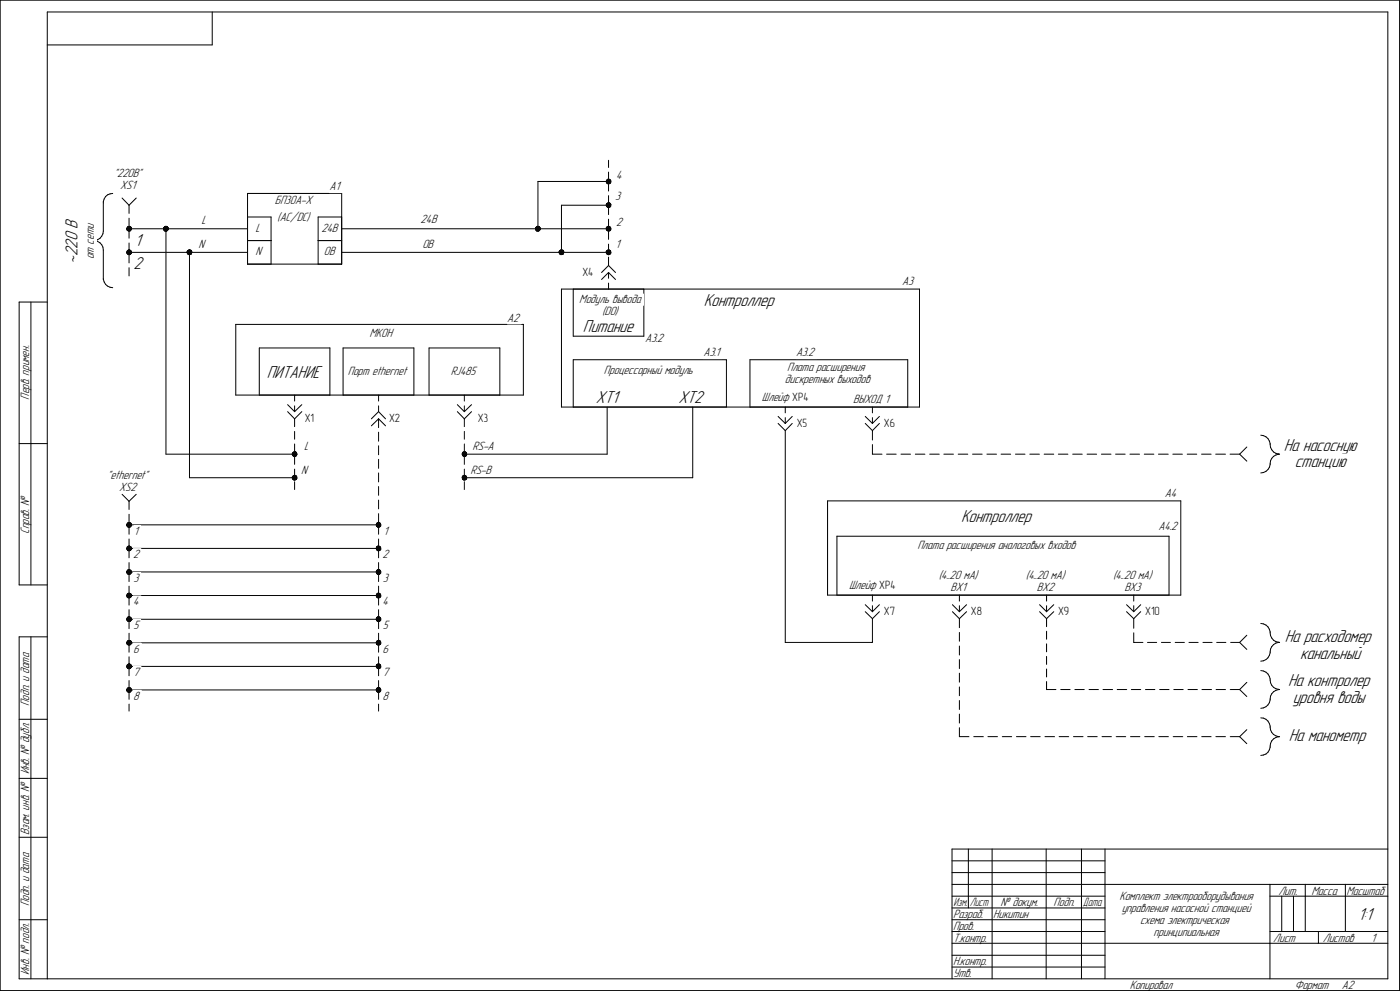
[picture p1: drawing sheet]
<svg xmlns="http://www.w3.org/2000/svg" width="594mm" height="420mm" viewBox="0 0 594 420" stroke-linecap="round" stroke-linejoin="round" font-family="sans-serif">
<defs><g id="words">
<g font-size="7.8">
<text x="32.9" y="97" transform="rotate(-90 32.9 97)">В</text>
<text x="32.9" y="105.4" transform="rotate(-90 32.9 105.4)">2</text>
<text x="32.9" y="102.3" transform="rotate(-90 32.9 102.3)">0</text>
<text x="57.3" y="104.1">1</text>
<text x="32.9" y="111.8" transform="rotate(-90 32.9 111.8)">~</text>
<text x="32.9" y="108.6" transform="rotate(-90 32.9 108.6)">2</text>
<text x="56.7" y="114.1">2</text>
<text x="298.7" y="130">Контроллер</text>
<text x="247.4" y="140.8">Питание</text>
<text x="113.2" y="160.4">ПИТАНИЕ</text>
<text x="253" y="170.8">XT1</text>
<text x="288" y="170.9">XT2</text>
<text x="545" y="191.1">На насосную</text>
<text x="549.6" y="198.2">станцию</text>
<text x="407.9" y="221.3">Контроллер</text>
<text x="545.4" y="272.4">На расходомер</text>
<text x="551.8" y="279.5">канальный</text>
<text x="546.8" y="290.9">На контролер</text>
<text x="548.8" y="298">уровня воды</text>
<text x="547" y="314.5">На манометр</text>
<text x="576.5" y="390.1">1:1</text>
</g>
<g font-size="5.4">
<text x="48.5" y="75.2">&quot;220В&quot;</text>
<text x="261.6" y="76">4</text>
<text x="51.1" y="80.2">XS1</text>
<text x="139.9" y="80.8">А1</text>
<text x="116.6" y="86.6">БП30А-Х</text>
<text x="261.1" y="85">3</text>
<text x="85.5" y="95">L</text>
<text x="117.7" y="93.6">(AC/DC)</text>
<text x="178.5" y="94.8">24В</text>
<text x="39.9" y="101.8" transform="rotate(-90 39.9 101.8)">е</text>
<text x="39.9" y="99.8" transform="rotate(-90 39.9 99.8)">т</text>
<text x="39.9" y="97.1" transform="rotate(-90 39.9 97.1)">и</text>
<text x="108.5" y="98.2">L</text>
<text x="136.5" y="98.2">24В</text>
<text x="261.6" y="96">2</text>
<text x="39.9" y="108" transform="rotate(-90 39.9 108)">т</text>
<text x="39.9" y="103.7" transform="rotate(-90 39.9 103.7)">с</text>
<text x="84.3" y="105.2">N</text>
<text x="179.3" y="105">0В</text>
<text x="261.3" y="105">1</text>
<text x="39.9" y="109.9" transform="rotate(-90 39.9 109.9)">о</text>
<text x="108.5" y="108.2">N</text>
<text x="137.5" y="108.2">0В</text>
<text x="383" y="120.8">А3</text>
<text x="245.9" y="128.6">Модуль вывода</text>
<text x="215.3" y="136.4">А2</text>
<text x="255.6" y="133.6">(DO)</text>
<text x="156.8" y="143.1">МКОН</text>
<text x="273.9" y="145.1">А3.2</text>
<text x="298.6" y="151.1">А3.1</text>
<text x="337.9" y="151.1">А3.2</text>
<text x="147.6" y="159">Порт ethernet</text>
<text x="191.3" y="159">RJ485</text>
<text x="256.4" y="158.6">Процессорный модуль</text>
<text x="334.1" y="157.5">Плата расширения</text>
<text x="333.2" y="162.5">дискретных выходов</text>
<text x="12.4" y="169.5" transform="rotate(-90 12.4 169.5)">Перв. примен.</text>
<text x="323.4" y="170">Шлейф XP4</text>
<text x="362.2" y="170.8">ВЫХОД 1</text>
<text x="129.1" y="190.7">L</text>
<text x="200.6" y="190.7">RS-A</text>
<text x="45.7" y="203.1">&quot;ethernet&quot;</text>
<text x="127.8" y="200.9">N</text>
<text x="199.7" y="200.9">RS-B</text>
<text x="50.6" y="208.1">XS2</text>
<text x="494.5" y="210.6">А4</text>
<text x="12.4" y="226.4" transform="rotate(-90 12.4 226.4)">Справ. №</text>
<text x="56.9" y="226.7">1</text>
<text x="162.7" y="226.7">1</text>
<text x="491.8" y="224.8">А4.2</text>
<text x="389.4" y="232.6">Плата расширения аналоговых входов</text>
<text x="56.5" y="236.7">2</text>
<text x="162.4" y="236.7">2</text>
<text x="398.5" y="245.4">(4..20 мА)</text>
<text x="435.5" y="245.4">(4..20 мА)</text>
<text x="472.5" y="245.4">(4..20 мА)</text>
<text x="56.6" y="246.7">3</text>
<text x="162.5" y="246.7">3</text>
<text x="360.4" y="249.8">Шлейф XP4</text>
<text x="403.5" y="250.4">ВХ1</text>
<text x="440.1" y="250.4">ВХ2</text>
<text x="477.3" y="250.4">ВХ3</text>
<text x="56.5" y="256.7">4</text>
<text x="162.4" y="256.7">4</text>
<text x="56.6" y="266.7">5</text>
<text x="162.5" y="266.7">5</text>
<text x="56.5" y="276.7">6</text>
<text x="162.4" y="276.7">6</text>
<text x="56.5" y="286.7">7</text>
<text x="162.4" y="286.7">7</text>
<text x="12.4" y="299.3" transform="rotate(-90 12.4 299.3)">Подп. и дата</text>
<text x="56.5" y="296.7">8</text>
<text x="162.4" y="296.7">8</text>
<text x="12.4" y="328.4" transform="rotate(-90 12.4 328.4)">Инв. № дубл.</text>
<text x="12.4" y="354.2" transform="rotate(-90 12.4 354.2)">Взам. инв. №</text>
<text x="475.2" y="381.9">Комплект электрооборудывания</text>
<text x="542.7" y="379.4">Лит.</text>
<text x="556.7" y="379.4">Масса</text>
<text x="571.6" y="379.4">Масштаб</text>
<text x="12.4" y="384.3" transform="rotate(-90 12.4 384.3)">Подп. и дата</text>
<text x="404.6" y="389.4">Разраб.</text>
<text x="421.6" y="389.4">Никитин</text>
<text x="424.8" y="384.4">№ докум.</text>
<text x="447.2" y="384.4">Подп.</text>
<text x="476.1" y="386.9">управления насосной станцией</text>
<text x="404.6" y="394.4">Пров.</text>
<text x="483.9" y="391.9">схема электрическая</text>
<text x="404.6" y="399.4">Т.контр.</text>
<text x="489.7" y="396.9">принципиальная</text>
<text x="540.5" y="399.4">Лист</text>
<text x="561.5" y="399.4">Листов</text>
<text x="582" y="399.4">1</text>
<text x="12.4" y="413.4" transform="rotate(-90 12.4 413.4)">Инв. № подл.</text>
<text x="404.6" y="409.4">Н.контр.</text>
<text x="404.6" y="414.4">Утв.</text>
<text x="479.6" y="419.4">Копировал</text>
<text x="549.6" y="419.4">Формат</text>
<text x="569.6" y="419.4">A2</text>
</g>
<g font-size="5.3">
<text x="404.7" y="384.4">Изм.</text>
<text x="411.7" y="384.4">Лист</text>
<text x="459.7" y="384.4">Дата</text>
</g>
<g font-size="5.1">
<text x="247.2" y="117">X4</text>
<text x="129.4" y="179">X1</text>
<text x="165.2" y="179">X2</text>
<text x="202.8" y="179">X3</text>
<text x="338.2" y="181.1">Х5</text>
<text x="375.2" y="181.1">Х6</text>
<text x="375.2" y="260.9">Х7</text>
<text x="412.2" y="260.9">Х8</text>
<text x="449.1" y="260.9">Х9</text>
<text x="486.1" y="260.9">Х10</text>
</g>
</g></defs>
<g fill="none" stroke="#000" stroke-width=".42">
<path d="M.1 .1v420zM.1 .1h594zM20.1 5.1v410zM20.1 5.1h569zM20.1 19h70zM90.1 5.1v13.9zM589.1 5.1v410zM594.1 .1v420zM228.3 77v19zM228.3 77h29zM257.3 77l.2 .6zM257.5 76.5l.5-.5z"/>
<path d="M257.5 76.5l-.2 .5zM257.5 77.6l.4 .3zM257.9 77.9l.4 .1zM258 76h.6zM258.3 78l.6-.2zM258.3 78v3zM258.3 73v3zM258.3 68v3zM258.6 76l.5 .3zM259.1 76.3l.2 .5zM259.2 77.4l-.3 .4zM259.3 76.8l-.1 .6z"/>
<path d="M43.7 99.1l-.5 1.1zM43.9 85.5v.5zM43.9 86v12zM43.9 98l-.2 1.1zM44.2 84.4l-.3 1.1zM44.8 83.4l.8-.8zM44.8 83.4l-.6 1zM45.6 82.6l1.1-.4zM46.7 82.2l1.1-.2zM51.8 84l3 3zM53.8 96.9l.1 .6zM53.9 97.5l.5 .4z"/>
<path d="M54 96.4l.4-.3zM54 96.4l-.2 .5zM54.4 97.9l.4 .1zM54.4 96.1l.6-.1zM54.8 98l.6-.1zM54.8 87v3.5zM54.8 92.5v3.5zM54.8 87l3-3zM54.8 98v3zM55 96l.5 .4zM55.5 96.4l.3 .5zM55.7 97.4l-.3 .5z"/>
<path d="M55.8 96.9l-.1 .5zM55.8 97h49.3zM69.4 97l.2 .5zM69.5 96.6l-.1 .4zM69.6 97.5l.4 .5zM69.9 96.2l.5-.2zM69.9 96.2l-.4 .4zM70 98h.6zM70.4 97v95.6zM70.4 96l.6 .2zM70.6 98l.5-.3zM71 96.2l.4 .5z"/>
<path d="M71.4 97.2l-.3 .5zM71.4 96.7v.5zM105.1 82h39.9zM105.1 82v30zM105.1 92h10zM105.1 92v10zM115.1 92v10zM135 92h10zM135 92v10zM145 82v30zM145 92v10zM145 97h112.3z"/>
<path d="M227.3 97l.2 .5zM227.4 96.6l-.1 .4zM227.5 97.5l.4 .5zM227.8 96.2l.5-.2zM227.8 96.2l-.4 .4zM227.9 98h.6zM228.3 96l.6 .2zM228.5 98l.5-.3zM228.9 96.2l.4 .5zM229.3 97.2l-.3 .5zM229.3 96.7v.5zM238.3 87v19z"/>
<path d="M238.3 87h19zM257.3 96.8l.1 .6zM257.3 87l.2 .5zM257.4 97.4l.3 .4zM257.5 86.4l.5-.3zM257.5 86.4l-.2 .6zM257.5 87.5l.4 .4zM257.6 96.3l.5-.3zM257.6 96.3l-.3 .5zM257.7 97.8l.6 .2zM257.9 87.9l.4 .1zM258 86.1l.6-.1z"/>
<path d="M258.1 96l.6 .1zM258.3 98l.5-.1zM258.3 88l.6-.2zM258.3 88v3zM258.3 93v3zM258.3 83v3zM258.3 98v3.5zM258.6 86l.5 .3zM258.7 96.1l.5 .3zM258.8 97.9l.4-.4zM259.1 86.3l.2 .5zM259.2 96.4l.1 .6z"/>
<path d="M259.2 87.4l-.3 .4zM259.3 97l-.1 .5zM259.3 86.8l-.1 .6zM39.9 102l.4-.1zM39.9 102h.4zM40.3 101.9l1.1-.2zM40.3 102l1.1 .4zM41.4 101.7l1-.6zM41.4 102.4l1 .6zM42.4 103l.8 .8zM43.2 100.2l-.8 .9zM43.2 103.8l.5 1z"/>
<path d="M43.7 104.8l.2 1.2zM43.9 106v12zM43.9 118.4l.3 1.1zM43.9 118v.4zM44.2 119.5l.6 1.1zM53.8 106.9l.1 .6zM53.9 107.5l.5 .4zM54 106.4l.4-.3zM54 106.4l-.2 .5zM54.4 107.9l.4 .1zM54.4 106.1l.6-.1zM54.8 108l.6-.1z"/>
<path d="M54.8 103v3zM54.8 108v3.5zM54.8 113.5v3.5zM55 106l.5 .3zM55.5 106.3l.3 .5zM55.7 107.4l-.3 .5zM55.8 106.8l-.1 .6zM55.8 107h49.3zM79.4 107l.2 .5zM79.5 106.6l-.1 .4zM79.6 107.5l.4 .4zM79.9 106.2l.5-.2z"/>
<path d="M79.9 106.2l-.4 .4zM80 107.9h.6zM80.4 107v95.6zM80.4 106l.6 .2zM80.6 107.9l.5-.2zM81 106.2l.4 .5zM81.4 107.2l-.3 .5zM81.4 106.7v.5zM105.1 112h39.9zM105.1 102h10zM105.1 112h10zM105.1 102v10z"/>
<path d="M115.1 102v10zM135 102h10zM135 112h10zM135 102v10zM145 102v10zM145 107h112.3zM237.3 107l.2 .5zM237.4 106.6l-.1 .4zM237.5 107.5l.4 .4zM237.8 106.2l.5-.2zM237.8 106.2l-.4 .4zM237.9 107.9h.6z"/>
<path d="M238.3 106l.6 .2zM238.5 107.9l.5-.2zM238.9 106.2l.4 .5zM239.3 107.2l-.3 .5zM239.3 106.7v.5zM257.3 106.8l.1 .6zM257.4 107.4l.3 .4zM257.6 106.3l.5-.3zM257.6 106.3l-.3 .5zM257.7 107.8l.6 .2zM258.1 106l.6 .1zM258.3 108l.5-.1z"/>
<path d="M258.3 115.6v2.4zM258.3 112.6l-2.9 3zM258.3 112.6l3 3zM258.3 115.6l-2.9 2.9zM258.3 115.6l3 2.9zM258.3 109.1v3.5zM258.3 103.5v3.5zM258.7 106.1l.5 .3zM259.2 106.4l.1 .6zM259.2 107.4l-.4 .5zM259.3 107l-.1 .4zM8.1 128.1v120z"/>
<path d="M8.1 128.1h12zM13.1 128.1v120zM44.8 120.6l.8 .7zM45.6 121.3l1.1 .5zM46.7 121.8l1.1 .2zM100.1 137.6h122.1zM100.1 137.6v30zM222.2 137.6v30zM238.3 122.6h152zM238.3 122.6v50zM243.3 122.6h30zM243.3 122.6v20z"/>
<path d="M258.3 120.1v2.5zM273.3 122.6v20zM390.3 122.6v50zM110.1 147.6h29.9zM110.1 147.6v20zM140 147.6v20zM145.6 147.6h30.1zM145.6 147.6v20zM175.7 147.6v20zM182.1 147.6h30.1zM182.1 147.6v20zM212.2 147.6v20z"/>
<path d="M243.3 152.6h65.1zM243.3 152.6v20zM243.3 142.6h30zM308.4 152.6v20zM318.3 152.6h67zM318.3 152.6v20zM385.3 152.6v20zM100.1 167.6h122.1zM110.1 167.6h29.9zM122.1 174.6l3 3zM122.1 171.6l3 3zM125.1 167.6v2.5z"/>
<path d="M125.1 172.1v2.5zM125.1 177.6l3-3zM125.1 174.6l3-3zM125.1 177.6v3.3zM145.6 167.6h30.1zM160.7 167.6v2.5zM160.7 172.1v2.5zM160.7 177.6v3.8zM160.7 177.6l3 3zM160.7 174.6l-3.1 3zM160.7 174.6l3 3zM182.1 167.6h30.1z"/>
<path d="M194.1 174.6l3 3zM194.1 171.6l3 3zM197.1 167.6v2.5zM197.1 172.1v2.5zM197.1 177.6l3.1-3zM197.1 174.6l3.1-3zM197.1 177.6v3.3zM238.3 172.6h152zM243.3 172.6h65.1zM257.7 172.6v20zM294 172.6v30zM318.3 172.6h67z"/>
<path d="M330.3 179.6l3 3zM330.3 176.6l3 3zM333.3 179.6l3-3zM333.3 172.6v2.5zM333.3 177.1v2.5zM336.3 179.6l-3 3zM367.3 179.6l3 3zM367.3 176.6l3 3zM370.3 179.6l3-3zM370.3 172.6v2.5zM370.3 177.1v2.5zM373.3 179.6l-3 3z"/>
<path d="M8.1 188.1h12zM70.4 192.6h53.6zM124 192.6l.2 .5zM124.1 192.2l-.1 .4zM124.2 193.1l.4 .4zM124.5 191.8l.6-.2zM124.5 191.8l-.4 .4zM124.6 193.5h.6zM125.1 183v3.3zM125.1 188.3v3.3zM125.1 193.6v3.3zM125.1 199v3.3z"/>
<path d="M125.1 191.6l.5 .2zM125.2 193.5l.5-.2zM125.6 191.8l.4 .5zM126 192.3l.1 .5zM126.1 192.8l-.4 .5zM157.6 180.6l3.1-3zM160.7 183.3v3.8zM160.7 189.1v3.8zM160.7 194.8v3.8zM196.2 192.6l.1 .5zM196.3 192.2l-.1 .4zM196.3 193.1l.5 .4z"/>
<path d="M196.6 191.8l.6-.2zM196.6 191.8l-.3 .4zM196.8 193.5h.6zM197.1 183v3.3zM197.1 188.3v3.3zM197.1 193.6v3.3zM197.1 199v3.3zM197.2 191.6l.5 .2zM197.4 193.5l.5-.2zM197.7 191.8l.3 .5zM198 192.3l.1 .5zM198.1 192.8l-.2 .5z"/>
<path d="M198.1 192.6h59.6zM333.3 182.6v89.9zM370.3 192.6h4.1zM370.3 188.6v4zM370.3 182.6v4zM376.3 192.6h4.1zM382.4 192.6h4.1zM388.5 192.6h4.1zM394.6 192.6h4.1zM400.6 192.6h4.1zM406.7 192.6h4.1zM412.8 192.6h4.1z"/>
<path d="M418.9 192.6h4.1zM424.9 192.6h4.1zM431 192.6h4.1zM437.1 192.6h4.1zM443.2 192.6h4.1zM449.2 192.6h4.1zM455.3 192.6h4.1zM461.4 192.6h4.1zM467.5 192.6h4.1zM473.5 192.6h4.1zM479.6 192.6h4.1zM485.7 192.6h4.1z"/>
<path d="M491.7 192.6h4.2zM497.8 192.6h4.1zM503.9 192.6h4.1zM510 192.6h4.1zM516 192.6h4.2zM522.1 192.6h4.1zM526.2 192.6l3.1 3zM526.2 192.6l3.1-3zM535.2 184.6l1.1 .1zM536.3 184.7l1.1 .6zM537.4 199.9l.8-.8zM537.4 185.3l.8 .7z"/>
<path d="M538.2 186l.6 1zM538.8 198.2l-.6 .9zM538.8 187l.4 1.1zM539.2 197l-.4 1.2zM539.2 196.6v.4zM539.2 188.6l.1 1.1zM539.2 188.1v.5zM539.3 195.4l-.1 1.2zM539.3 189.7l.5 1.1zM539.8 194.4l-.5 1zM539.8 190.8l.8 .9zM540.6 193.5l-.8 .9z"/>
<path d="M540.6 193.5l1-.5zM540.6 191.7l1 .6zM541.6 193l1.1-.4zM541.6 192.3l1.1 .2zM542.7 192.6h.4zM542.7 192.5l.4 .1zM51.8 209.6l3 3zM54.8 212.6v3.5zM54.8 218.1v3.5zM54.8 212.6l3-3zM80.4 202.6h43.6zM124 202.6l.2 .5z"/>
<path d="M124.1 202.2l.4-.4zM124.1 202.2l-.1 .4zM124.2 203.1l.4 .4zM124.5 201.8l.6-.2zM124.6 203.5h.6zM125.1 204.3v3.3zM125.1 201.6l.5 .2zM125.2 203.5l.5-.2zM125.6 201.8l.4 .5zM126 202.3l.1 .5zM126.1 202.8l-.4 .5zM160.7 200.6v3.8z"/>
<path d="M160.7 206.3v3.8zM160.7 212.1v3.7zM160.7 217.8v3.8zM196.2 202.6l.1 .5zM196.3 202.2l-.1 .4zM196.3 203.1l.5 .4zM196.6 201.8l.6-.2zM196.6 201.8l-.3 .4zM196.8 203.5h.6zM197.1 204.3v3.3zM197.2 201.6l.5 .2zM197.4 203.5l.5-.2z"/>
<path d="M197.7 201.8l.3 .5zM198 202.3l.1 .5zM198.1 202.8l-.2 .5zM198.1 202.6h95.9zM351.3 212.4h149.9zM351.3 212.4v40zM501.2 212.4v40zM535.2 200.6l1.1-.2zM536.3 200.4l1.1-.5zM53.8 222.6l.1 .5zM53.8 232.6l.1 .5zM53.9 223.1l.5 .4z"/>
<path d="M53.9 233.1l.5 .4zM54 222l.4-.3zM54 222l-.2 .6zM54 232l.4-.4zM54 232l-.2 .6zM54.4 223.5l.4 .1zM54.4 233.5l.4 .1zM54.4 221.7h.6zM54.4 231.6h.6zM54.8 223.6l.6-.2zM54.8 223.6v3zM54.8 228.6v3z"/>
<path d="M54.8 233.6l.6-.2zM54.8 233.6v3zM54.8 238.6v3zM55 221.7l.5 .2zM55 231.6l.5 .3zM55.5 221.9l.3 .5zM55.5 231.9l.3 .5zM55.7 223l-.3 .4zM55.7 233l-.3 .4zM55.8 222.4l-.1 .6zM55.8 232.4l-.1 .6zM55.8 222.6h103.9z"/>
<path d="M55.8 232.6h103.9zM159.7 222.6l.2 .5zM159.7 232.6l.2 .5zM159.9 222l.4-.3zM159.9 222l-.2 .6zM159.9 223.1l.4 .4zM159.9 232l.4-.4zM159.9 232l-.2 .6zM159.9 233.1l.4 .4zM160.3 221.7h.6zM160.3 223.5l.4 .1zM160.3 231.6h.6z"/>
<path d="M160.3 233.5l.4 .1zM160.7 223.6l.5-.2zM160.7 223.6v3zM160.7 228.6v3zM160.7 233.6l.5-.2zM160.7 233.6v3zM160.7 238.6v3zM160.9 221.7l.5 .2zM160.9 231.6l.5 .3zM161.2 223.4l.4-.4zM161.2 233.4l.4-.4zM161.4 221.9l.2 .5z"/>
<path d="M161.4 231.9l.2 .5zM161.6 222.4v.6zM161.6 232.4v.6zM355.3 227.4h140.9zM355.3 227.4v25zM496.2 227.4v25zM8.1 248.1h12zM53.8 242.6l.1 .5zM53.8 252.6l.1 .6zM53.9 243.1l.5 .4zM53.9 253.2l.5 .3zM54 242l.4-.4z"/>
<path d="M54 242l-.2 .6zM54 252l.4-.4zM54 252l-.2 .6zM54.4 243.5l.4 .1zM54.4 253.5l.4 .1zM54.4 241.6h.6zM54.4 251.6h.6zM54.8 243.6l.6-.2zM54.8 243.6v3zM54.8 248.6v3zM54.8 253.6l.6-.2zM54.8 253.6v3z"/>
<path d="M54.8 258.6v3zM55 241.6l.5 .3zM55 251.6l.5 .3zM55.5 241.9l.3 .5zM55.5 251.9l.3 .5zM55.7 243l-.3 .4zM55.7 253l-.3 .4zM55.8 242.4l-.1 .6zM55.8 252.4l-.1 .6zM55.8 242.6h103.9zM55.8 252.6h103.9zM159.7 242.6l.2 .5z"/>
<path d="M159.7 252.6l.2 .6zM159.9 242l.4-.4zM159.9 242l-.2 .6zM159.9 243.1l.4 .4zM159.9 252l.4-.4zM159.9 252l-.2 .6zM159.9 253.2l.4 .3zM160.3 241.6h.6zM160.3 243.5l.4 .1zM160.3 251.6h.6zM160.3 253.5l.4 .1zM160.7 243.6l.5-.2z"/>
<path d="M160.7 243.6v3zM160.7 248.6v3zM160.7 253.6l.5-.2zM160.7 253.6v3zM160.7 258.6v3zM160.9 241.6l.5 .3zM160.9 251.6l.5 .3zM161.2 243.4l.4-.4zM161.2 253.4l.4-.4zM161.4 241.9l.2 .5zM161.4 251.9l.2 .5zM161.6 242.4v.6z"/>
<path d="M161.6 252.4v.6zM351.3 252.4h149.9zM355.3 252.4h140.9zM367.3 259.4l3 3zM367.3 256.5l3 2.9zM370.3 259.4l3-2.9zM370.3 252.4v2.5zM370.3 256.9v2.5zM404.3 259.4l2.9 3zM404.3 256.5l2.9 2.9zM407.2 259.4l3.1-2.9zM407.2 252.4v2.5z"/>
<path d="M407.2 256.9v2.5zM441.3 259.4l2.9 3zM441.3 256.5l2.9 2.9zM444.2 259.4l3.1-2.9zM444.2 252.4v2.5zM444.2 256.9v2.5zM478.2 259.4l3 3zM478.2 256.5l3 2.9zM481.2 259.4l3-2.9zM481.2 252.4v2.5zM481.2 256.9v2.5zM8.1 270.1v145z"/>
<path d="M8.1 270.1h12zM13.1 270.1v145zM53.8 262.6l.1 .5zM53.8 272.5l.1 .6zM53.9 263.1l.5 .4zM53.9 273.1l.5 .4zM54 262l-.2 .6zM54 272l.4-.3zM54 272l-.2 .5zM54.4 263.5l.4 .1zM54.4 273.5l.4 .1zM54.4 261.6h.6z"/>
<path d="M54.4 261.6l-.4 .4zM54.4 271.7l.6-.1zM54.8 263.6l.6-.2zM54.8 263.6v3zM54.8 268.6v3zM54.8 273.6l.6-.2zM54.8 273.6v3zM54.8 278.6v3zM55 261.6l.5 .3zM55 271.6l.5 .3zM55.5 261.9l.3 .5zM55.5 271.9l.3 .5z"/>
<path d="M55.7 263l-.3 .4zM55.7 273l-.3 .4zM55.8 262.4l-.1 .6zM55.8 272.4l-.1 .6zM55.8 262.6h103.9zM55.8 272.6h103.9zM159.7 262.6l.2 .5zM159.7 272.5l.2 .6zM159.9 262l-.2 .6zM159.9 263.1l.4 .4zM159.9 272l.4-.3zM159.9 272l-.2 .5z"/>
<path d="M159.9 273.1l.4 .4zM160.3 261.6h.6zM160.3 261.6l-.4 .4zM160.3 263.5l.4 .1zM160.3 271.7l.6-.1zM160.3 273.5l.4 .1zM160.7 263.6l.5-.2zM160.7 263.6v3zM160.7 268.6v3zM160.7 273.6l.5-.2zM160.7 273.6v3zM160.7 278.6v3z"/>
<path d="M160.9 261.6l.5 .3zM160.9 271.6l.5 .3zM161.2 263.4l.4-.4zM161.2 273.4l.4-.4zM161.4 261.9l.2 .5zM161.4 271.9l.2 .5zM161.6 262.4v.6zM161.6 272.4v.6zM333.3 272.5h37zM370.3 262.4l3-3zM370.3 262.4v10.1zM407.2 262.4l3.1-3z"/>
<path d="M407.2 279.7v3.8zM407.2 274v3.8zM407.2 268.2v3.7zM407.2 262.4v3.8zM444.2 262.4l3.1-3zM444.2 278.4v3.4zM444.2 273v3.4zM444.2 267.7v3.4zM444.2 262.4v3.4zM481.2 262.4l3-3zM481.2 272.5h3.9zM481.2 268.4v4.1z"/>
<path d="M481.2 262.4v4zM487.1 272.5h3.9zM493 272.5h3.8zM498.9 272.5h3.9zM504.7 272.5h3.9zM510.6 272.5h3.9zM516.5 272.5h3.9zM522.4 272.5h3.8zM526.2 272.5l3.1 2.9zM529.3 269.4l-3.1 3.1zM535.2 264.4l1.1 .2zM536.3 264.6l1.1 .5z"/>
<path d="M537.4 279.7l.8-.7zM537.4 265.1l.8 .8zM538.2 265.9l.6 1zM538.8 278l-.6 1zM538.8 266.9l.4 1.1zM539.2 276.9l-.4 1.1zM539.2 276.4v.5zM539.2 268.4l.1 1.2zM539.2 268v.4zM539.3 275.3l-.1 1.1zM539.3 269.6l.5 1zM539.8 274.2l-.5 1.1z"/>
<path d="M539.8 270.6l.8 .9zM540.6 273.4l-.8 .8zM540.6 273.4l1-.7zM540.6 271.5l1 .6zM541.6 272.7l1.1-.2zM541.6 272.1l1.1 .3zM542.7 272.5h.4zM542.7 272.4l.4 .1zM53.8 282.5l.1 .6zM53.8 292.5l.1 .6zM53.9 283.1l.5 .4zM53.9 293.1l.5 .4z"/>
<path d="M54 282l.4-.3zM54 282l-.2 .5zM54 292l.4-.3zM54 292l-.2 .5zM54.4 283.5l.4 .1zM54.4 293.5l.4 .1zM54.4 281.7l.6-.1zM54.4 291.7l.6-.1zM54.8 283.6l.6-.1zM54.8 283.6v3zM54.8 288.6v3zM54.8 293.6l.6-.1z"/>
<path d="M54.8 293.6v3zM54.8 298.6v3zM55 281.6l.5 .3zM55 291.6l.5 .3zM55.5 281.9l.3 .5zM55.5 291.9l.3 .5zM55.7 283l-.3 .5zM55.7 292.9l-.3 .6zM55.8 282.4l-.1 .6zM55.8 292.4l-.1 .5zM55.8 282.6h103.9zM55.8 292.6h103.9z"/>
<path d="M159.7 282.5l.2 .6zM159.7 292.5l.2 .6zM159.9 282l.4-.3zM159.9 282l-.2 .5zM159.9 283.1l.4 .4zM159.9 292l.4-.3zM159.9 292l-.2 .5zM159.9 293.1l.4 .4zM160.3 281.7l.6-.1zM160.3 283.5l.4 .1zM160.3 291.7l.6-.1zM160.3 293.5l.4 .1z"/>
<path d="M160.7 283.6l.5-.1zM160.7 283.6v3zM160.7 288.6v3zM160.7 293.6l.5-.1zM160.7 293.6v3zM160.7 298.6v3zM160.9 281.6l.5 .3zM160.9 291.6l.5 .3zM161.4 281.9l.2 .5zM161.4 291.9l.2 .5zM161.6 283l-.4 .5zM161.6 282.4v.6z"/>
<path d="M161.6 292.9l-.4 .6zM161.6 292.4v.5zM407.2 297.1v3.8zM407.2 291.3v3.8zM407.2 285.5v3.8zM444.2 292.4h4zM444.2 289.1v3.3zM444.2 283.7v3.4zM450.3 292.4h3.9zM456.3 292.4h3.9zM462.3 292.4h4zM468.2 292.4h4.1z"/>
<path d="M474.2 292.4h4.1zM480.2 292.4h4zM486.2 292.4h4zM492.3 292.4h3.9zM498.3 292.4h3.9zM504.3 292.4h4zM510.2 292.4h4.1zM516.2 292.4h4zM522.2 292.4h4zM526.2 292.4l3.1 3zM529.3 289.4l-3.1 3zM535.2 280.4l1.1-.2z"/>
<path d="M535.2 284.4l1.1 .2zM536.3 280.2l1.1-.5zM536.3 284.6l1.1 .5zM537.4 299.7l.8-.7zM537.4 285.1l.8 .7zM538.2 285.8l.6 1.1zM538.8 298l-.6 1zM538.8 286.9l.4 1.1zM539.2 296.8l-.4 1.2zM539.2 296.4v.4zM539.2 288.5l.1 1.1zM539.2 288v.5z"/>
<path d="M539.3 295.2l-.1 1.2zM539.3 289.6l.5 1.1zM539.8 294.2l-.5 1zM539.8 290.7l.8 .8zM540.6 293.4l-.8 .8zM540.6 293.4l1-.6zM540.6 291.5l1 .6zM541.6 292.8l1.1-.4zM541.6 292.1l1.1 .3zM542.7 292.4h.4zM8.1 305.1h12zM407.2 312.4h4.1z"/>
<path d="M407.2 308.6v3.8zM407.2 302.9v3.8zM413.3 312.4h4.1zM419.4 312.4h4zM425.4 312.4h4zM431.5 312.4h4zM437.5 312.4h4zM443.6 312.4h4zM449.6 312.4h4zM455.7 312.4h4zM461.7 312.4h4.1zM467.8 312.4h4z"/>
<path d="M473.8 312.4h4.1zM479.9 312.4h4zM485.9 312.4h4.1zM491.9 312.4h4.1zM498 312.4h4.1zM504 312.4h4.1zM510.1 312.4h4zM516.1 312.4h4.1zM522.2 312.4h4zM526.2 312.4l3.1 3zM526.2 312.4l3.1-2.9zM535.2 300.4l1.1-.2z"/>
<path d="M535.2 304.5h1.1zM536.3 300.2l1.1-.5zM536.3 304.5l1.1 .6zM537.4 319.8l.8-.8zM537.4 305.1l.8 .7zM538.2 305.8l.6 1zM538.8 318l-.6 1zM538.8 306.8l.4 1.1zM539.2 316.9l-.4 1.1zM539.2 316.4v.5zM539.2 308.4l.1 1.1zM539.2 307.9v.5z"/>
<path d="M539.3 315.3l-.1 1.1zM539.3 309.5l.5 1.1zM539.8 314.2l-.5 1.1zM539.8 310.6l.8 .9zM540.6 313.4l-.8 .8zM540.6 313.4l1-.6zM540.6 311.5l1 .6zM541.6 312.8l1.1-.4zM541.6 312.1l1.1 .3zM542.7 312.4h.4zM8.1 330.1h12zM535.2 320.4l1.1-.2z"/>
<path d="M536.3 320.2l1.1-.4zM8.1 355.1h12zM404.1 360.1h185zM404.1 370.1h65zM404.1 375.1h65zM404.1 360.1v55zM404.1 365.1h65zM411.1 360.1v25zM421.1 360.1v55zM444.1 360.1v55zM459.1 360.1v55zM469.1 360.1v55z"/>
<path d="M469.1 375.1h120zM539.1 375.1v40zM554.1 375.1v20zM571.1 375.1v20zM8.1 390.1h12zM404.1 390.1h65zM404.1 395.1h65zM404.1 380.1h65zM404.1 385.1h65zM539.1 380.1h15zM539.1 395.1h50zM544.1 380.1v15z"/>
<path d="M549.1 380.1v15zM554.1 380.1h35zM559.6 395.1v4.9zM8.1 415.1h12zM20.1 415.1h569zM404.1 400h65zM404.1 405.1h65zM404.1 410.1h65zM469.1 400h70zM539.1 400h50zM.1 420.1h594z"/>
</g>
<g fill="#000" stroke="#000" stroke-width=".42">
<path d="M258.1 76h.5zM257.8 76.1h.9zM257.7 76.2h1.2zM257.6 76.3h1.4zM257.6 76.4h1.5zM257.6 76.5h1.6zM257.5 76.5h1.7zM257.5 76.6h1.7zM257.4 76.7h1.8zM257.3 76.8h2zM257.3 76.9h2zM257.3 77h2zM257.3 77h2zM257.3 77.1h2zM257.4 77.2h1.9zM257.4 77.3h1.8zM257.4 77.4h1.8zM257.5 77.5h1.7zM257.5 77.6h1.7zM257.6 77.6h1.5zM257.6 77.7h1.4zM257.7 77.8h1.2zM257.9 77.9h.8z"/>
<path d="M54.6 96h.5zM54.4 96.1h.8zM54.3 96.2h1.1zM54.1 96.3h1.4zM54 96.4h1.6zM54 96.4h1.6zM53.9 96.5h1.8zM53.9 96.6h1.8zM53.8 96.7h2zM53.8 96.8h2zM53.8 96.9h2zM53.8 96.9h2zM53.8 97h2zM53.8 97.1h2zM53.8 97.2h2zM53.8 97.3h2zM53.8 97.4h1.9zM53.8 97.5h1.9zM53.9 97.5h1.7zM54 97.6h1.5zM54.1 97.7h1.4zM54.2 97.8h1.3zM54.4 97.9h.9z"/>
<path d="M70.2 96h.5zM70 96.1h.9zM69.9 96.2h1.1zM69.8 96.3h1.3zM69.7 96.4h1.5zM69.7 96.4h1.6zM69.6 96.5h1.8zM69.6 96.6h1.8zM69.5 96.7h1.9zM69.5 96.8h1.9zM69.4 96.9h2.1zM69.4 96.9h2.1zM69.4 97h2.1zM69.4 97.1h2.1zM69.4 97.2h2zM69.4 97.3h2zM69.5 97.4h1.9zM69.5 97.5h1.8zM69.6 97.5h1.7zM69.7 97.6h1.5zM69.7 97.7h1.5zM69.8 97.8h1.3zM70 97.9h1z"/>
<path d="M228.1 96h.5zM227.9 96.1h.9zM227.8 96.2h1.1zM227.7 96.3h1.3zM227.5 96.4h1.6zM227.5 96.4h1.6zM227.4 96.5h1.8zM227.4 96.6h1.8zM227.4 96.7h1.9zM227.4 96.8h1.9zM227.3 96.9h2zM227.3 96.9h2zM227.3 97h2.1zM227.3 97.1h2.1zM227.3 97.2h2zM227.3 97.3h2zM227.4 97.4h1.9zM227.4 97.5h1.8zM227.5 97.5h1.7zM227.6 97.6h1.5zM227.6 97.7h1.5zM227.8 97.8h1.2zM227.8 97.9h1.1z"/>
<path d="M258.1 96h.5zM258 96.1h.7zM257.8 96.2h1.1zM257.6 96.3h1.4zM257.6 96.4h1.5zM257.6 96.4h1.6zM257.5 96.5h1.7zM257.5 96.6h1.7zM257.4 96.7h1.8zM257.4 96.8h1.8zM257.3 96.9h2zM257.3 96.9h2zM257.3 97h2zM257.3 97.1h2zM257.4 97.2h1.9zM257.4 97.3h1.9zM257.4 97.4h1.8zM257.4 97.5h1.8zM257.5 97.5h1.7zM257.6 97.6h1.5zM257.6 97.7h1.5zM257.7 97.8h1.3zM257.9 97.9h.9z"/>
<path d="M258.1 86h.5zM258 86.1h.7zM257.8 86.2h1.1zM257.6 86.3h1.4zM257.6 86.4h1.5zM257.6 86.4h1.6zM257.5 86.5h1.7zM257.5 86.6h1.7zM257.4 86.7h1.8zM257.4 86.8h1.8zM257.3 86.9h2zM257.3 87h2zM257.3 87h2zM257.3 87.1h2zM257.4 87.2h1.9zM257.4 87.3h1.9zM257.4 87.4h1.8zM257.4 87.5h1.8zM257.5 87.5h1.7zM257.6 87.6h1.5zM257.6 87.7h1.4zM257.7 87.8h1.2zM257.9 87.9h.9z"/>
<path d="M54.6 106h.3zM54.4 106.1h.8zM54.3 106.2h1.1zM54.1 106.3h1.4zM54 106.3h1.5zM54 106.4h1.6zM53.9 106.5h1.8zM53.9 106.6h1.8zM53.8 106.7h2zM53.8 106.8h2zM53.8 106.8h2zM53.8 106.9h2zM53.8 107h2zM53.8 107.1h2zM53.8 107.2h2zM53.8 107.3h2zM53.8 107.4h1.9zM53.8 107.4h1.9zM53.9 107.5h1.8zM54 107.6h1.5zM54.1 107.7h1.4zM54.2 107.8h1.3zM54.4 107.9h.9zM54.5 107.9h.5z"/>
<path d="M80.2 106h.3zM80.1 106.1h.8zM79.9 106.2h1.1zM79.8 106.3h1.3zM79.7 106.3h1.4zM79.7 106.4h1.6zM79.6 106.5h1.8zM79.6 106.6h1.8zM79.5 106.7h1.9zM79.5 106.8h1.9zM79.4 106.8h2zM79.4 106.9h2zM79.4 107h2zM79.4 107.1h2zM79.5 107.2h1.9zM79.5 107.3h1.9zM79.5 107.4h1.9zM79.5 107.4h1.9zM79.6 107.5h1.7zM79.7 107.6h1.5zM79.7 107.7h1.5zM79.8 107.8h1.3zM80 107.9h.9zM80.2 107.9h.4z"/>
<path d="M238.1 106h.3zM237.9 106.1h.9zM237.8 106.2h1.1zM237.7 106.3h1.3zM237.6 106.3h1.4zM237.5 106.4h1.7zM237.4 106.5h1.9zM237.4 106.6h1.9zM237.4 106.7h1.9zM237.4 106.8h1.9zM237.3 106.8h2.1zM237.3 106.9h2.1zM237.3 107h2.1zM237.3 107.1h2.1zM237.3 107.2h2zM237.3 107.3h2zM237.4 107.4h1.9zM237.4 107.4h1.9zM237.5 107.5h1.7zM237.6 107.6h1.5zM237.6 107.7h1.5zM237.7 107.8h1.3zM237.9 107.9h.9zM238 107.9h.5z"/>
<path d="M258.1 106h.3zM258 106.1h.7zM257.8 106.2h1.1zM257.6 106.3h1.4zM257.6 106.3h1.4zM257.6 106.4h1.6zM257.5 106.5h1.7zM257.5 106.6h1.7zM257.4 106.7h1.8zM257.4 106.8h1.8zM257.3 106.8h2zM257.3 106.9h2zM257.3 107h2zM257.3 107.1h2zM257.4 107.2h1.9zM257.4 107.3h1.9zM257.4 107.4h1.8zM257.4 107.4h1.8zM257.5 107.5h1.7zM257.6 107.6h1.5zM257.6 107.7h1.5zM257.7 107.8h1.3zM257.9 107.9h.9zM258.1 107.9h.5z"/>
<path d="M124.9 191.6h.5zM124.7 191.7h.8zM124.5 191.8h1.1zM124.4 191.9h1.3zM124.3 191.9h1.5zM124.3 192h1.6zM124.2 192.1h1.8zM124.2 192.2h1.8zM124.1 192.3h2zM124.1 192.4h2zM124 192.4h2.1zM124 192.5h2.1zM124 192.6h2.1zM124 192.7h2.1zM124.1 192.8h2zM124.1 192.9h2zM124.1 193h1.9zM124.1 193h1.8zM124.2 193.1h1.7zM124.3 193.2h1.5zM124.4 193.3h1.4zM124.5 193.4h1.2zM124.6 193.5h1zM125 193.5h.3z"/>
<path d="M196.9 191.6h.5zM196.8 191.7h.8zM196.6 191.8h1.1zM196.5 191.9h1.3zM196.3 191.9h1.6zM196.3 192h1.7zM196.3 192.1h1.7zM196.3 192.2h1.7zM196.2 192.3h1.9zM196.2 192.4h1.9zM196.2 192.4h1.9zM196.2 192.5h1.9zM196.2 192.6h1.9zM196.2 192.7h1.9zM196.2 192.8h1.9zM196.2 192.9h1.9zM196.3 193h1.8zM196.3 193h1.7zM196.3 193.1h1.7zM196.4 193.2h1.6zM196.4 193.3h1.5zM196.5 193.4h1.3zM196.7 193.5h1zM197 193.5h.4z"/>
<path d="M124.9 201.6h.3zM124.7 201.7h.8zM124.5 201.8h1.1zM124.4 201.8h1.3zM124.3 201.9h1.5zM124.3 202h1.6zM124.2 202.1h1.8zM124.2 202.2h1.8zM124.1 202.3h2zM124.1 202.4h2zM124 202.4h2.1zM124 202.5h2.1zM124 202.6h2.1zM124 202.7h2.1zM124.1 202.8h2zM124.1 202.9h2zM124.1 202.9h1.9zM124.1 203h1.9zM124.2 203.1h1.7zM124.2 203.2h1.6zM124.4 203.3h1.4zM124.5 203.4h1.2zM124.6 203.5h1zM124.8 203.5h.5z"/>
<path d="M196.9 201.6h.4zM196.8 201.7h.8zM196.6 201.8h1.1zM196.5 201.8h1.3zM196.3 201.9h1.6zM196.3 202h1.7zM196.3 202.1h1.7zM196.3 202.2h1.7zM196.2 202.3h1.9zM196.2 202.4h1.9zM196.2 202.4h1.9zM196.2 202.5h1.9zM196.2 202.6h1.9zM196.2 202.7h1.9zM196.2 202.8h1.9zM196.2 202.9h1.9zM196.3 202.9h1.8zM196.3 203h1.8zM196.3 203.1h1.7zM196.3 203.2h1.7zM196.4 203.3h1.5zM196.5 203.4h1.3zM196.7 203.5h1zM196.8 203.5h.6z"/>
<path d="M54.4 221.7h.8zM54.3 221.7h1zM54.1 221.8h1.3zM54.1 221.9h1.4zM54 222h1.6zM53.9 222.1h1.8zM53.9 222.2h1.8zM53.8 222.2h2zM53.8 222.3h2zM53.8 222.4h2zM53.8 222.5h2zM53.8 222.6h2zM53.8 222.7h2zM53.8 222.8h2zM53.8 222.8h2zM53.8 222.9h1.9zM53.8 223h1.9zM53.9 223.1h1.8zM53.9 223.2h1.6zM54.1 223.3h1.4zM54.2 223.4h1.3zM54.2 223.4h1.1zM54.5 223.5h.7z"/>
<path d="M54.4 231.6h.7zM54.3 231.7h.9zM54.1 231.8h1.3zM54.1 231.9h1.4zM54 232h1.6zM53.9 232.1h1.8zM53.9 232.2h1.8zM53.8 232.2h2zM53.8 232.3h2zM53.8 232.4h2zM53.8 232.5h2zM53.8 232.6h2zM53.8 232.7h2zM53.8 232.7h2zM53.8 232.8h2zM53.8 232.9h1.9zM53.8 233h1.9zM53.9 233.1h1.8zM53.9 233.2h1.7zM54.1 233.3h1.4zM54.2 233.3h1.3zM54.2 233.4h1.1zM54.5 233.5h.7z"/>
<path d="M160.3 221.7h.8zM160.1 221.7h1.1zM160 221.8h1.3zM159.9 221.9h1.5zM159.9 222h1.6zM159.8 222.1h1.7zM159.8 222.2h1.7zM159.8 222.2h1.8zM159.8 222.3h1.8zM159.7 222.4h1.9zM159.7 222.5h1.9zM159.7 222.6h1.9zM159.7 222.7h1.9zM159.7 222.8h1.9zM159.7 222.8h1.9zM159.8 222.9h1.8zM159.8 223h1.8zM159.9 223.1h1.6zM159.9 223.2h1.6zM159.9 223.3h1.5zM160 223.4h1.3zM160.1 223.4h1.1zM160.4 223.5h.6z"/>
<path d="M160.3 231.6h.7zM160.1 231.7h1zM160 231.8h1.3zM159.9 231.9h1.5zM159.9 232h1.6zM159.8 232.1h1.7zM159.8 232.2h1.7zM159.8 232.2h1.8zM159.8 232.3h1.8zM159.7 232.4h1.9zM159.7 232.5h1.9zM159.7 232.6h1.9zM159.7 232.7h1.9zM159.7 232.7h1.9zM159.7 232.8h1.9zM159.8 232.9h1.8zM159.8 233h1.8zM159.9 233.1h1.6zM159.9 233.2h1.6zM159.9 233.3h1.6zM160 233.3h1.3zM160.1 233.4h1.1zM160.4 233.5h.6z"/>
<path d="M54.4 241.6h.7zM54.3 241.7h.9zM54.1 241.8h1.3zM54.1 241.9h1.4zM54 242h1.6zM54 242.1h1.6zM53.9 242.1h1.8zM53.8 242.2h2zM53.8 242.3h2zM53.8 242.4h2zM53.8 242.5h2zM53.8 242.6h2zM53.8 242.7h2zM53.8 242.7h2zM53.8 242.8h2zM53.8 242.9h1.9zM53.8 243h1.9zM53.9 243.1h1.8zM53.9 243.2h1.7zM54 243.2h1.5zM54.1 243.3h1.4zM54.2 243.4h1.1zM54.4 243.5h.8z"/>
<path d="M54.4 251.6h.7zM54.3 251.7h.9zM54.2 251.8h1.2zM54.1 251.9h1.4zM54 252h1.6zM54 252.1h1.6zM53.9 252.1h1.8zM53.8 252.2h2zM53.8 252.3h2zM53.8 252.4h2zM53.8 252.5h2zM53.8 252.6h2zM53.8 252.6h2zM53.8 252.7h2zM53.8 252.8h2zM53.8 252.9h1.9zM53.8 253h1.9zM53.9 253.1h1.8zM53.9 253.2h1.7zM54 253.2h1.5zM54.1 253.3h1.4zM54.2 253.4h1.1zM54.4 253.5h.8z"/>
<path d="M160.3 241.6h.7zM160.1 241.7h1zM160 241.8h1.3zM159.9 241.9h1.5zM159.9 242h1.6zM159.9 242.1h1.6zM159.8 242.1h1.7zM159.8 242.2h1.8zM159.8 242.3h1.8zM159.7 242.4h1.9zM159.7 242.5h1.9zM159.7 242.6h1.9zM159.7 242.7h1.9zM159.7 242.7h1.9zM159.7 242.8h1.9zM159.8 242.9h1.8zM159.8 243h1.8zM159.9 243.1h1.6zM159.9 243.2h1.6zM159.9 243.2h1.6zM159.9 243.3h1.4zM160.1 243.4h1.1zM160.2 243.5h.8z"/>
<path d="M160.3 251.6h.7zM160.1 251.7h1zM160.1 251.8h1.2zM160 251.9h1.4zM159.9 252h1.6zM159.9 252.1h1.6zM159.8 252.1h1.7zM159.8 252.2h1.8zM159.8 252.3h1.8zM159.7 252.4h1.9zM159.7 252.5h1.9zM159.7 252.6h1.9zM159.7 252.6h1.9zM159.7 252.7h1.9zM159.7 252.8h1.9zM159.8 252.9h1.8zM159.8 253h1.8zM159.9 253.1h1.6zM159.9 253.2h1.6zM159.9 253.2h1.6zM159.9 253.3h1.4zM160.1 253.4h1.1zM160.2 253.5h.8z"/>
<path d="M54.6 261.6h.5zM54.3 261.7h.9zM54.2 261.8h1.2zM54.1 261.9h1.4zM54 262h1.6zM54 262h1.6zM53.9 262.1h1.8zM53.9 262.2h1.8zM53.8 262.3h2zM53.8 262.4h2zM53.8 262.5h2zM53.8 262.6h2zM53.8 262.6h2zM53.8 262.7h2zM53.8 262.8h2zM53.8 262.9h1.9zM53.8 263h1.9zM53.9 263.1h1.8zM53.9 263.1h1.7zM54 263.2h1.5zM54.1 263.3h1.4zM54.2 263.4h1.2zM54.4 263.5h.8z"/>
<path d="M54.6 271.6h.5zM54.4 271.7h.8zM54.3 271.8h1.1zM54.1 271.9h1.4zM54 271.9h1.6zM54 272h1.6zM53.9 272.1h1.8zM53.9 272.2h1.8zM53.8 272.3h2zM53.8 272.4h2zM53.8 272.5h2zM53.8 272.5h2zM53.8 272.6h2zM53.8 272.7h2zM53.8 272.8h2zM53.8 272.9h2zM53.8 273h1.9zM53.8 273h1.9zM53.9 273.1h1.7zM54 273.2h1.5zM54.1 273.3h1.4zM54.2 273.4h1.2zM54.4 273.5h.9z"/>
<path d="M160.4 261.6h.6zM160.1 261.7h1zM160.1 261.8h1.2zM160 261.9h1.4zM159.9 262h1.6zM159.9 262h1.6zM159.8 262.1h1.7zM159.8 262.2h1.7zM159.8 262.3h1.8zM159.8 262.4h1.8zM159.7 262.5h1.9zM159.7 262.6h1.9zM159.7 262.6h1.9zM159.7 262.7h1.9zM159.7 262.8h1.9zM159.7 262.9h1.9zM159.8 263h1.8zM159.9 263.1h1.6zM159.9 263.1h1.6zM159.9 263.2h1.6zM159.9 263.3h1.4zM160.1 263.4h1.2zM160.2 263.5h.8z"/>
<path d="M160.4 271.6h.6zM160.3 271.7h.8zM160.1 271.8h1.2zM160 271.9h1.4zM159.9 271.9h1.6zM159.9 272h1.6zM159.8 272.1h1.7zM159.8 272.2h1.7zM159.8 272.3h1.8zM159.8 272.4h1.8zM159.7 272.5h1.9zM159.7 272.5h1.9zM159.7 272.6h1.9zM159.7 272.7h1.9zM159.7 272.8h1.9zM159.7 272.9h1.9zM159.8 273h1.8zM159.8 273h1.7zM159.9 273.1h1.6zM159.9 273.2h1.6zM159.9 273.3h1.4zM160.1 273.4h1.2zM160.2 273.5h1z"/>
<path d="M54.6 281.6h.5zM54.4 281.7h.8zM54.3 281.8h1.1zM54.1 281.9h1.4zM54 281.9h1.5zM54 282h1.6zM53.9 282.1h1.8zM53.9 282.2h1.8zM53.8 282.3h2zM53.8 282.4h2zM53.8 282.4h2zM53.8 282.5h2zM53.8 282.6h2zM53.8 282.7h2zM53.8 282.8h2zM53.8 282.9h2zM53.8 283h1.9zM53.8 283h1.9zM53.9 283.1h1.7zM54 283.2h1.5zM54.1 283.3h1.4zM54.2 283.4h1.3zM54.4 283.5h.9zM54.7 283.5h.3z"/>
<path d="M54.6 291.6h.3zM54.4 291.7h.8zM54.3 291.8h1.1zM54.1 291.8h1.4zM54 291.9h1.5zM54 292h1.6zM53.9 292.1h1.8zM53.9 292.2h1.8zM53.8 292.3h2zM53.8 292.4h2zM53.8 292.4h2zM53.8 292.5h2zM53.8 292.6h2zM53.8 292.7h2zM53.8 292.8h2zM53.8 292.9h2zM53.8 292.9h1.9zM53.8 293h1.9zM53.9 293.1h1.8zM53.9 293.2h1.6zM54.1 293.3h1.4zM54.2 293.4h1.3zM54.4 293.5h.9zM54.5 293.5h.5z"/>
<path d="M160.4 281.6h.6zM160.3 281.7h.8zM160.1 281.8h1.2zM160 281.9h1.4zM159.9 281.9h1.5zM159.9 282h1.6zM159.8 282.1h1.7zM159.8 282.2h1.7zM159.8 282.3h1.8zM159.8 282.4h1.8zM159.7 282.4h1.9zM159.7 282.5h1.9zM159.7 282.6h1.9zM159.7 282.7h1.9zM159.7 282.8h1.9zM159.7 282.9h1.9zM159.8 283h1.8zM159.8 283h1.7zM159.9 283.1h1.6zM159.9 283.2h1.6zM159.9 283.3h1.5zM160.1 283.4h1.2zM160.2 283.5h1zM160.5 283.5h.4z"/>
<path d="M160.4 291.6h.4zM160.3 291.7h.8zM160.1 291.8h1.2zM160 291.8h1.4zM159.9 291.9h1.5zM159.9 292h1.6zM159.8 292.1h1.7zM159.8 292.2h1.7zM159.8 292.3h1.8zM159.8 292.4h1.8zM159.7 292.4h1.9zM159.7 292.5h1.9zM159.7 292.6h1.9zM159.7 292.7h1.9zM159.7 292.8h1.9zM159.7 292.9h1.9zM159.8 292.9h1.8zM159.8 293h1.8zM159.9 293.1h1.6zM159.9 293.2h1.6zM159.9 293.3h1.5zM160.1 293.4h1.2zM160.2 293.5h1zM160.4 293.5h.5z"/>
</g>
<g fill="#fff" stroke="#fff" stroke-width=".42">
<path d="M48.5 71.3h12.5zM48.5 71.4h12.5zM48.5 71.5h12.5zM48.5 71.5h12.5zM48.5 71.6h12.5zM48.5 71.7h12.5zM48.5 71.8h12.5zM48.5 71.9h12.5zM48.5 72h12.5zM48.5 72.1h12.5zM48.5 72.1h12.5zM48.5 72.2h12.5zM48.5 72.3h12.5zM48.5 72.4h12.5zM48.5 72.5h12.5zM48.5 72.6h12.5zM48.5 72.6h12.5zM48.5 72.7h12.5zM48.5 72.8h12.5zM48.5 72.9h12.5zM48.5 73h12.5zM48.5 73.1h12.5zM48.5 73.2h12.5zM48.5 73.2h12.5zM48.5 73.3h12.5zM48.5 73.4h12.5zM48.5 73.5h12.5zM48.5 73.6h12.5zM48.5 73.7h12.5zM48.5 73.7h12.5zM48.5 73.8h12.5zM48.5 73.9h12.5zM48.5 74h12.5zM48.5 74.1h12.5zM48.5 74.2h12.5zM48.5 74.3h12.5zM48.5 74.3h12.5zM48.5 74.4h12.5zM48.5 74.5h12.5zM48.5 74.6h12.5zM48.5 74.7h12.5zM48.5 74.8h12.5zM48.5 74.8h12.5zM48.5 74.9h12.5zM48.5 75h12.5zM48.5 75.1h12.5zM48.5 75.2h12.5zM48.5 75.3h12.5zM48.5 75.4h12.5zM48.5 75.4h12.5zM48.5 75.5h12.5zM48.5 75.6h12.5zM48.5 75.7h12.5zM48.5 75.8h12.5zM48.5 75.9h12.5zM48.5 75.9h12.5zM48.5 76h12.5zM48.5 76.1h12.5zM48.5 76.2h12.5z"/>
<path d="M51.1 76.3h7.4zM51.1 76.4h7.4zM51.1 76.5h7.4zM51.1 76.5h7.4zM51.1 76.6h7.4zM51.1 76.7h7.4zM51.1 76.8h7.4zM51.1 76.9h7.4zM51.1 77h7.4zM51.1 77h7.4zM51.1 77.1h7.4zM51.1 77.2h7.4zM51.1 77.3h7.4zM51.1 77.4h7.4zM51.1 77.5h7.4zM51.1 77.6h7.4zM51.1 77.6h7.4zM51.1 77.7h7.4zM51.1 77.8h7.4zM51.1 77.9h7.4zM51.1 78h7.4zM51.1 78.1h7.4zM51.1 78.1h7.4zM51.1 78.2h7.4zM51.1 78.3h7.4zM51.1 78.4h7.4zM51.1 78.5h7.4zM51.1 78.6h7.4zM51.1 78.7h7.4zM51.1 78.7h7.4zM51.1 78.8h7.4zM51.1 78.9h7.4zM51.1 79h7.4zM51.1 79.1h7.4zM51.1 79.2h7.4zM51.1 79.2h7.4zM51.1 79.3h7.4zM51.1 79.4h7.4zM51.1 79.5h7.4zM51.1 79.6h7.4zM51.1 79.7h7.4zM51.1 79.8h7.4zM51.1 79.8h7.4zM51.1 79.9h7.4zM51.1 80h7.4zM51.1 80.1h7.4zM51.1 80.2h7.4zM51.1 80.3h7.4zM51.1 80.3h7.4zM51.1 80.4h7.4zM51.1 80.5h7.4zM51.1 80.6h7.4zM51.1 80.7h7.4zM51.1 80.8h7.4zM51.1 80.9h7.4zM51.1 80.9h7.4zM51.1 81h7.4zM51.1 81.1h7.4zM51.1 81.2h7.4z"/>
<path d="M45.6 199.1h18.2zM45.6 199.2h18.2zM45.6 199.3h18.2zM45.6 199.4h18.2zM45.6 199.5h18.2zM45.6 199.6h18.2zM45.6 199.6h18.2zM45.6 199.7h18.2zM45.6 199.8h18.2zM45.6 199.9h18.2zM45.6 200h18.2zM45.6 200.1h18.2zM45.6 200.2h18.2zM45.6 200.2h18.2zM45.6 200.3h18.2zM45.6 200.4h18.2zM45.6 200.5h18.2zM45.6 200.6h18.2zM45.6 200.7h18.2zM45.6 200.7h18.2zM45.6 200.8h18.2zM45.6 200.9h18.2zM45.6 201h18.2zM45.6 201.1h18.2zM45.6 201.2h18.2zM45.6 201.3h18.2zM45.6 201.3h18.2zM45.6 201.4h18.2zM45.6 201.5h18.2zM45.6 201.6h18.2zM45.6 201.7h18.2zM45.6 201.8h18.2zM45.6 201.8h18.2zM45.6 201.9h18.2zM45.6 202h18.2zM45.6 202.1h18.2zM45.6 202.2h18.2zM45.6 202.3h18.2zM45.6 202.4h18.2zM45.6 202.4h18.2zM45.6 202.5h18.2zM45.6 202.6h18.2zM45.6 202.7h18.2zM45.6 202.8h18.2zM45.6 202.9h18.2zM45.6 202.9h18.2zM45.6 203h18.2zM45.6 203.1h18.2zM45.6 203.2h18.2zM45.6 203.3h18.2zM45.6 203.4h18.2zM45.6 203.5h18.2zM45.6 203.5h18.2zM45.6 203.6h18.2zM45.6 203.7h18.2zM45.6 203.8h18.2zM45.6 203.9h18.2zM45.6 204h18.2zM45.6 204h18.2z"/>
<path d="M50.6 204.1h8.2zM50.6 204.2h8.2zM50.6 204.3h8.2zM50.6 204.4h8.2zM50.6 204.5h8.2zM50.6 204.6h8.2zM50.6 204.6h8.2zM50.6 204.7h8.2zM50.6 204.8h8.2zM50.6 204.9h8.2zM50.6 205h8.2zM50.6 205.1h8.2zM50.6 205.1h8.2zM50.6 205.2h8.2zM50.6 205.3h8.2zM50.6 205.4h8.2zM50.6 205.5h8.2zM50.6 205.6h8.2zM50.6 205.7h8.2zM50.6 205.7h8.2zM50.6 205.8h8.2zM50.6 205.9h8.2zM50.6 206h8.2zM50.6 206.1h8.2zM50.6 206.2h8.2zM50.6 206.2h8.2zM50.6 206.3h8.2zM50.6 206.4h8.2zM50.6 206.5h8.2zM50.6 206.6h8.2zM50.6 206.7h8.2zM50.6 206.8h8.2zM50.6 206.8h8.2zM50.6 206.9h8.2zM50.6 207h8.2zM50.6 207.1h8.2zM50.6 207.2h8.2zM50.6 207.3h8.2zM50.6 207.3h8.2zM50.6 207.4h8.2zM50.6 207.5h8.2zM50.6 207.6h8.2zM50.6 207.7h8.2zM50.6 207.8h8.2zM50.6 207.9h8.2zM50.6 207.9h8.2zM50.6 208h8.2zM50.6 208.1h8.2zM50.6 208.2h8.2zM50.6 208.3h8.2zM50.6 208.4h8.2zM50.6 208.4h8.2zM50.6 208.5h8.2zM50.6 208.6h8.2zM50.6 208.7h8.2zM50.6 208.8h8.2zM50.6 208.9h8.2zM50.6 209h8.2zM50.6 209h8.2z"/>
<path d="M56.8 222.8h2.8zM56.8 222.9h2.8zM56.8 223h2.8zM56.8 223.1h2.8zM56.8 223.2h2.8zM56.8 223.3h2.8zM56.8 223.4h2.8zM56.8 223.4h2.8zM56.8 223.5h2.8zM56.8 223.6h2.8zM56.8 223.7h2.8zM56.8 223.8h2.8zM56.8 223.9h2.8zM56.8 223.9h2.8zM56.8 224h2.8zM56.8 224.1h2.8zM56.8 224.2h2.8zM56.8 224.3h2.8zM56.8 224.4h2.8zM56.8 224.5h2.8zM56.8 224.5h2.8zM56.8 224.6h2.8zM56.8 224.7h2.8zM56.8 224.8h2.8zM56.8 224.9h2.8zM56.8 225h2.8zM56.8 225h2.8zM56.8 225.1h2.8zM56.8 225.2h2.8zM56.8 225.3h2.8zM56.8 225.4h2.8zM56.8 225.5h2.8zM56.8 225.6h2.8zM56.8 225.6h2.8zM56.8 225.7h2.8zM56.8 225.8h2.8zM56.8 225.9h2.8zM56.8 226h2.8zM56.8 226.1h2.8zM56.8 226.1h2.8zM56.8 226.2h2.8zM56.8 226.3h2.8zM56.8 226.4h2.8zM56.8 226.5h2.8zM56.8 226.6h2.8zM56.8 226.7h2.8zM56.8 226.7h2.8zM56.8 226.8h2.8zM56.8 226.9h2.8zM56.8 227h2.8zM56.8 227.1h2.8zM56.8 227.2h2.8zM56.8 227.2h2.8zM56.8 227.3h2.8zM56.8 227.4h2.8zM56.8 227.5h2.8zM56.8 227.6h2.8zM56.8 227.7h2.8zM56.8 227.8h2.8z"/>
<path d="M56.5 232.8h3.4zM56.5 232.9h3.4zM56.5 233h3.4zM56.5 233.1h3.4zM56.5 233.2h3.4zM56.5 233.3h3.4zM56.5 233.3h3.4zM56.5 233.4h3.4zM56.5 233.5h3.4zM56.5 233.6h3.4zM56.5 233.7h3.4zM56.5 233.8h3.4zM56.5 233.8h3.4zM56.5 233.9h3.4zM56.5 234h3.4zM56.5 234.1h3.4zM56.5 234.2h3.4zM56.5 234.3h3.4zM56.5 234.4h3.4zM56.5 234.4h3.4zM56.5 234.5h3.4zM56.5 234.6h3.4zM56.5 234.7h3.4zM56.5 234.8h3.4zM56.5 234.9h3.4zM56.5 234.9h3.4zM56.5 235h3.4zM56.5 235.1h3.4zM56.5 235.2h3.4zM56.5 235.3h3.4zM56.5 235.4h3.4zM56.5 235.5h3.4zM56.5 235.5h3.4zM56.5 235.6h3.4zM56.5 235.7h3.4zM56.5 235.8h3.4zM56.5 235.9h3.4zM56.5 236h3.4zM56.5 236.1h3.4zM56.5 236.1h3.4zM56.5 236.2h3.4zM56.5 236.3h3.4zM56.5 236.4h3.4zM56.5 236.5h3.4zM56.5 236.6h3.4zM56.5 236.6h3.4zM56.5 236.7h3.4zM56.5 236.8h3.4zM56.5 236.9h3.4zM56.5 237h3.4zM56.5 237.1h3.4zM56.5 237.2h3.4zM56.5 237.2h3.4zM56.5 237.3h3.4zM56.5 237.4h3.4zM56.5 237.5h3.4zM56.5 237.6h3.4zM56.5 237.7h3.4zM56.5 237.7h3.4z"/>
<path d="M56.6 242.8h3.3zM56.6 242.9h3.3zM56.6 243h3.3zM56.6 243.1h3.3zM56.6 243.2h3.3zM56.6 243.2h3.3zM56.6 243.3h3.3zM56.6 243.4h3.3zM56.6 243.5h3.3zM56.6 243.6h3.3zM56.6 243.7h3.3zM56.6 243.8h3.3zM56.6 243.8h3.3zM56.6 243.9h3.3zM56.6 244h3.3zM56.6 244.1h3.3zM56.6 244.2h3.3zM56.6 244.3h3.3zM56.6 244.3h3.3zM56.6 244.4h3.3zM56.6 244.5h3.3zM56.6 244.6h3.3zM56.6 244.7h3.3zM56.6 244.8h3.3zM56.6 244.9h3.3zM56.6 244.9h3.3zM56.6 245h3.3zM56.6 245.1h3.3zM56.6 245.2h3.3zM56.6 245.3h3.3zM56.6 245.4h3.3zM56.6 245.4h3.3zM56.6 245.5h3.3zM56.6 245.6h3.3zM56.6 245.7h3.3zM56.6 245.8h3.3zM56.6 245.9h3.3zM56.6 246h3.3zM56.6 246h3.3zM56.6 246.1h3.3zM56.6 246.2h3.3zM56.6 246.3h3.3zM56.6 246.4h3.3zM56.6 246.5h3.3zM56.6 246.5h3.3zM56.6 246.6h3.3zM56.6 246.7h3.3zM56.6 246.8h3.3zM56.6 246.9h3.3zM56.6 247h3.3zM56.6 247.1h3.3zM56.6 247.1h3.3zM56.6 247.2h3.3zM56.6 247.3h3.3zM56.6 247.4h3.3zM56.6 247.5h3.3zM56.6 247.6h3.3zM56.6 247.6h3.3zM56.6 247.7h3.3z"/>
<path d="M56.5 252.8h3.4zM56.5 252.9h3.4zM56.5 253h3.4zM56.5 253.1h3.4zM56.5 253.2h3.4zM56.5 253.2h3.4zM56.5 253.3h3.4zM56.5 253.4h3.4zM56.5 253.5h3.4zM56.5 253.6h3.4zM56.5 253.7h3.4zM56.5 253.7h3.4zM56.5 253.8h3.4zM56.5 253.9h3.4zM56.5 254h3.4zM56.5 254.1h3.4zM56.5 254.2h3.4zM56.5 254.3h3.4zM56.5 254.3h3.4zM56.5 254.4h3.4zM56.5 254.5h3.4zM56.5 254.6h3.4zM56.5 254.7h3.4zM56.5 254.8h3.4zM56.5 254.8h3.4zM56.5 254.9h3.4zM56.5 255h3.4zM56.5 255.1h3.4zM56.5 255.2h3.4zM56.5 255.3h3.4zM56.5 255.4h3.4zM56.5 255.4h3.4zM56.5 255.5h3.4zM56.5 255.6h3.4zM56.5 255.7h3.4zM56.5 255.8h3.4zM56.5 255.9h3.4zM56.5 255.9h3.4zM56.5 256h3.4zM56.5 256.1h3.4zM56.5 256.2h3.4zM56.5 256.3h3.4zM56.5 256.4h3.4zM56.5 256.5h3.4zM56.5 256.5h3.4zM56.5 256.6h3.4zM56.5 256.7h3.4zM56.5 256.8h3.4zM56.5 256.9h3.4zM56.5 257h3.4zM56.5 257h3.4zM56.5 257.1h3.4zM56.5 257.2h3.4zM56.5 257.3h3.4zM56.5 257.4h3.4zM56.5 257.5h3.4zM56.5 257.6h3.4zM56.5 257.6h3.4zM56.5 257.7h3.4z"/>
<path d="M56.6 262.8h3.3zM56.6 262.9h3.3zM56.6 263h3.3zM56.6 263.1h3.3zM56.6 263.1h3.3zM56.6 263.2h3.3zM56.6 263.3h3.3zM56.6 263.4h3.3zM56.6 263.5h3.3zM56.6 263.6h3.3zM56.6 263.7h3.3zM56.6 263.7h3.3zM56.6 263.8h3.3zM56.6 263.9h3.3zM56.6 264h3.3zM56.6 264.1h3.3zM56.6 264.2h3.3zM56.6 264.2h3.3zM56.6 264.3h3.3zM56.6 264.4h3.3zM56.6 264.5h3.3zM56.6 264.6h3.3zM56.6 264.7h3.3zM56.6 264.8h3.3zM56.6 264.8h3.3zM56.6 264.9h3.3zM56.6 265h3.3zM56.6 265.1h3.3zM56.6 265.2h3.3zM56.6 265.3h3.3zM56.6 265.3h3.3zM56.6 265.4h3.3zM56.6 265.5h3.3zM56.6 265.6h3.3zM56.6 265.7h3.3zM56.6 265.8h3.3zM56.6 265.9h3.3zM56.6 265.9h3.3zM56.6 266h3.3zM56.6 266.1h3.3zM56.6 266.2h3.3zM56.6 266.3h3.3zM56.6 266.4h3.3zM56.6 266.4h3.3zM56.6 266.5h3.3zM56.6 266.6h3.3zM56.6 266.7h3.3zM56.6 266.8h3.3zM56.6 266.9h3.3zM56.6 267h3.3zM56.6 267h3.3zM56.6 267.1h3.3zM56.6 267.2h3.3zM56.6 267.3h3.3zM56.6 267.4h3.3zM56.6 267.5h3.3zM56.6 267.5h3.3zM56.6 267.6h3.3zM56.6 267.7h3.3z"/>
<path d="M56.5 272.8h3.4zM56.5 272.9h3.4zM56.5 273h3.4zM56.5 273h3.4zM56.5 273.1h3.4zM56.5 273.2h3.4zM56.5 273.3h3.4zM56.5 273.4h3.4zM56.5 273.5h3.4zM56.5 273.6h3.4zM56.5 273.6h3.4zM56.5 273.7h3.4zM56.5 273.8h3.4zM56.5 273.9h3.4zM56.5 274h3.4zM56.5 274.1h3.4zM56.5 274.2h3.4zM56.5 274.2h3.4zM56.5 274.3h3.4zM56.5 274.4h3.4zM56.5 274.5h3.4zM56.5 274.6h3.4zM56.5 274.7h3.4zM56.5 274.7h3.4zM56.5 274.8h3.4zM56.5 274.9h3.4zM56.5 275h3.4zM56.5 275.1h3.4zM56.5 275.2h3.4zM56.5 275.3h3.4zM56.5 275.3h3.4zM56.5 275.4h3.4zM56.5 275.5h3.4zM56.5 275.6h3.4zM56.5 275.7h3.4zM56.5 275.8h3.4zM56.5 275.8h3.4zM56.5 275.9h3.4zM56.5 276h3.4zM56.5 276.1h3.4zM56.5 276.2h3.4zM56.5 276.3h3.4zM56.5 276.4h3.4zM56.5 276.4h3.4zM56.5 276.5h3.4zM56.5 276.6h3.4zM56.5 276.7h3.4zM56.5 276.8h3.4zM56.5 276.9h3.4zM56.5 276.9h3.4zM56.5 277h3.4zM56.5 277.1h3.4zM56.5 277.2h3.4zM56.5 277.3h3.4zM56.5 277.4h3.4zM56.5 277.5h3.4zM56.5 277.5h3.4zM56.5 277.6h3.4zM56.5 277.7h3.4z"/>
<path d="M56.5 282.8h3.4zM56.5 282.9h3.4zM56.5 283h3.4zM56.5 283h3.4zM56.5 283.1h3.4zM56.5 283.2h3.4zM56.5 283.3h3.4zM56.5 283.4h3.4zM56.5 283.5h3.4zM56.5 283.5h3.4zM56.5 283.6h3.4zM56.5 283.7h3.4zM56.5 283.8h3.4zM56.5 283.9h3.4zM56.5 284h3.4zM56.5 284.1h3.4zM56.5 284.1h3.4zM56.5 284.2h3.4zM56.5 284.3h3.4zM56.5 284.4h3.4zM56.5 284.5h3.4zM56.5 284.6h3.4zM56.5 284.6h3.4zM56.5 284.7h3.4zM56.5 284.8h3.4zM56.5 284.9h3.4zM56.5 285h3.4zM56.5 285.1h3.4zM56.5 285.2h3.4zM56.5 285.2h3.4zM56.5 285.3h3.4zM56.5 285.4h3.4zM56.5 285.5h3.4zM56.5 285.6h3.4zM56.5 285.7h3.4zM56.5 285.7h3.4zM56.5 285.8h3.4zM56.5 285.9h3.4zM56.5 286h3.4zM56.5 286.1h3.4zM56.5 286.2h3.4zM56.5 286.3h3.4zM56.5 286.3h3.4zM56.5 286.4h3.4zM56.5 286.5h3.4zM56.5 286.6h3.4zM56.5 286.7h3.4zM56.5 286.8h3.4zM56.5 286.9h3.4zM56.5 286.9h3.4zM56.5 287h3.4zM56.5 287.1h3.4zM56.5 287.2h3.4zM56.5 287.3h3.4zM56.5 287.4h3.4zM56.5 287.4h3.4zM56.5 287.5h3.4zM56.5 287.6h3.4zM56.5 287.7h3.4z"/>
<path d="M56.5 292.8h3.4zM56.5 292.9h3.4zM56.5 292.9h3.4zM56.5 293h3.4zM56.5 293.1h3.4zM56.5 293.2h3.4zM56.5 293.3h3.4zM56.5 293.4h3.4zM56.5 293.5h3.4zM56.5 293.5h3.4zM56.5 293.6h3.4zM56.5 293.7h3.4zM56.5 293.8h3.4zM56.5 293.9h3.4zM56.5 294h3.4zM56.5 294h3.4zM56.5 294.1h3.4zM56.5 294.2h3.4zM56.5 294.3h3.4zM56.5 294.4h3.4zM56.5 294.5h3.4zM56.5 294.6h3.4zM56.5 294.6h3.4zM56.5 294.7h3.4zM56.5 294.8h3.4zM56.5 294.9h3.4zM56.5 295h3.4zM56.5 295.1h3.4zM56.5 295.1h3.4zM56.5 295.2h3.4zM56.5 295.3h3.4zM56.5 295.4h3.4zM56.5 295.5h3.4zM56.5 295.6h3.4zM56.5 295.7h3.4zM56.5 295.7h3.4zM56.5 295.8h3.4zM56.5 295.9h3.4zM56.5 296h3.4zM56.5 296.1h3.4zM56.5 296.2h3.4zM56.5 296.2h3.4zM56.5 296.3h3.4zM56.5 296.4h3.4zM56.5 296.5h3.4zM56.5 296.6h3.4zM56.5 296.7h3.4zM56.5 296.8h3.4zM56.5 296.8h3.4zM56.5 296.9h3.4zM56.5 297h3.4zM56.5 297.1h3.4zM56.5 297.2h3.4zM56.5 297.3h3.4zM56.5 297.3h3.4zM56.5 297.4h3.4zM56.5 297.5h3.4zM56.5 297.6h3.4zM56.5 297.7h3.4z"/>
<path d="M162.7 222.8h2.8zM162.7 222.9h2.8zM162.7 223h2.8zM162.7 223.1h2.8zM162.7 223.2h2.8zM162.7 223.3h2.8zM162.7 223.4h2.8zM162.7 223.4h2.8zM162.7 223.5h2.8zM162.7 223.6h2.8zM162.7 223.7h2.8zM162.7 223.8h2.8zM162.7 223.9h2.8zM162.7 223.9h2.8zM162.7 224h2.8zM162.7 224.1h2.8zM162.7 224.2h2.8zM162.7 224.3h2.8zM162.7 224.4h2.8zM162.7 224.5h2.8zM162.7 224.5h2.8zM162.7 224.6h2.8zM162.7 224.7h2.8zM162.7 224.8h2.8zM162.7 224.9h2.8zM162.7 225h2.8zM162.7 225h2.8zM162.7 225.1h2.8zM162.7 225.2h2.8zM162.7 225.3h2.8zM162.7 225.4h2.8zM162.7 225.5h2.8zM162.7 225.6h2.8zM162.7 225.6h2.8zM162.7 225.7h2.8zM162.7 225.8h2.8zM162.7 225.9h2.8zM162.7 226h2.8zM162.7 226.1h2.8zM162.7 226.1h2.8zM162.7 226.2h2.8zM162.7 226.3h2.8zM162.7 226.4h2.8zM162.7 226.5h2.8zM162.7 226.6h2.8zM162.7 226.7h2.8zM162.7 226.7h2.8zM162.7 226.8h2.8zM162.7 226.9h2.8zM162.7 227h2.8zM162.7 227.1h2.8zM162.7 227.2h2.8zM162.7 227.2h2.8zM162.7 227.3h2.8zM162.7 227.4h2.8zM162.7 227.5h2.8zM162.7 227.6h2.8zM162.7 227.7h2.8zM162.7 227.8h2.8z"/>
<path d="M162.4 232.8h3.5zM162.4 232.9h3.5zM162.4 233h3.5zM162.4 233.1h3.5zM162.4 233.2h3.5zM162.4 233.3h3.5zM162.4 233.3h3.5zM162.4 233.4h3.5zM162.4 233.5h3.5zM162.4 233.6h3.5zM162.4 233.7h3.5zM162.4 233.8h3.5zM162.4 233.8h3.5zM162.4 233.9h3.5zM162.4 234h3.5zM162.4 234.1h3.5zM162.4 234.2h3.5zM162.4 234.3h3.5zM162.4 234.4h3.5zM162.4 234.4h3.5zM162.4 234.5h3.5zM162.4 234.6h3.5zM162.4 234.7h3.5zM162.4 234.8h3.5zM162.4 234.9h3.5zM162.4 234.9h3.5zM162.4 235h3.5zM162.4 235.1h3.5zM162.4 235.2h3.5zM162.4 235.3h3.5zM162.4 235.4h3.5zM162.4 235.5h3.5zM162.4 235.5h3.5zM162.4 235.6h3.5zM162.4 235.7h3.5zM162.4 235.8h3.5zM162.4 235.9h3.5zM162.4 236h3.5zM162.4 236.1h3.5zM162.4 236.1h3.5zM162.4 236.2h3.5zM162.4 236.3h3.5zM162.4 236.4h3.5zM162.4 236.5h3.5zM162.4 236.6h3.5zM162.4 236.6h3.5zM162.4 236.7h3.5zM162.4 236.8h3.5zM162.4 236.9h3.5zM162.4 237h3.5zM162.4 237.1h3.5zM162.4 237.2h3.5zM162.4 237.2h3.5zM162.4 237.3h3.5zM162.4 237.4h3.5zM162.4 237.5h3.5zM162.4 237.6h3.5zM162.4 237.7h3.5zM162.4 237.7h3.5z"/>
<path d="M162.5 242.8h3.2zM162.5 242.9h3.2zM162.5 243h3.2zM162.5 243.1h3.2zM162.5 243.2h3.2zM162.5 243.2h3.2zM162.5 243.3h3.2zM162.5 243.4h3.2zM162.5 243.5h3.2zM162.5 243.6h3.2zM162.5 243.7h3.2zM162.5 243.8h3.2zM162.5 243.8h3.2zM162.5 243.9h3.2zM162.5 244h3.2zM162.5 244.1h3.2zM162.5 244.2h3.2zM162.5 244.3h3.2zM162.5 244.3h3.2zM162.5 244.4h3.2zM162.5 244.5h3.2zM162.5 244.6h3.2zM162.5 244.7h3.2zM162.5 244.8h3.2zM162.5 244.9h3.2zM162.5 244.9h3.2zM162.5 245h3.2zM162.5 245.1h3.2zM162.5 245.2h3.2zM162.5 245.3h3.2zM162.5 245.4h3.2zM162.5 245.4h3.2zM162.5 245.5h3.2zM162.5 245.6h3.2zM162.5 245.7h3.2zM162.5 245.8h3.2zM162.5 245.9h3.2zM162.5 246h3.2zM162.5 246h3.2zM162.5 246.1h3.2zM162.5 246.2h3.2zM162.5 246.3h3.2zM162.5 246.4h3.2zM162.5 246.5h3.2zM162.5 246.5h3.2zM162.5 246.6h3.2zM162.5 246.7h3.2zM162.5 246.8h3.2zM162.5 246.9h3.2zM162.5 247h3.2zM162.5 247.1h3.2zM162.5 247.1h3.2zM162.5 247.2h3.2zM162.5 247.3h3.2zM162.5 247.4h3.2zM162.5 247.5h3.2zM162.5 247.6h3.2zM162.5 247.6h3.2zM162.5 247.7h3.2z"/>
<path d="M162.4 252.8h3.5zM162.4 252.9h3.5zM162.4 253h3.5zM162.4 253.1h3.5zM162.4 253.2h3.5zM162.4 253.2h3.5zM162.4 253.3h3.5zM162.4 253.4h3.5zM162.4 253.5h3.5zM162.4 253.6h3.5zM162.4 253.7h3.5zM162.4 253.7h3.5zM162.4 253.8h3.5zM162.4 253.9h3.5zM162.4 254h3.5zM162.4 254.1h3.5zM162.4 254.2h3.5zM162.4 254.3h3.5zM162.4 254.3h3.5zM162.4 254.4h3.5zM162.4 254.5h3.5zM162.4 254.6h3.5zM162.4 254.7h3.5zM162.4 254.8h3.5zM162.4 254.8h3.5zM162.4 254.9h3.5zM162.4 255h3.5zM162.4 255.1h3.5zM162.4 255.2h3.5zM162.4 255.3h3.5zM162.4 255.4h3.5zM162.4 255.4h3.5zM162.4 255.5h3.5zM162.4 255.6h3.5zM162.4 255.7h3.5zM162.4 255.8h3.5zM162.4 255.9h3.5zM162.4 255.9h3.5zM162.4 256h3.5zM162.4 256.1h3.5zM162.4 256.2h3.5zM162.4 256.3h3.5zM162.4 256.4h3.5zM162.4 256.5h3.5zM162.4 256.5h3.5zM162.4 256.6h3.5zM162.4 256.7h3.5zM162.4 256.8h3.5zM162.4 256.9h3.5zM162.4 257h3.5zM162.4 257h3.5zM162.4 257.1h3.5zM162.4 257.2h3.5zM162.4 257.3h3.5zM162.4 257.4h3.5zM162.4 257.5h3.5zM162.4 257.6h3.5zM162.4 257.6h3.5zM162.4 257.7h3.5z"/>
<path d="M162.5 262.8h3.2zM162.5 262.9h3.2zM162.5 263h3.2zM162.5 263.1h3.2zM162.5 263.1h3.2zM162.5 263.2h3.2zM162.5 263.3h3.2zM162.5 263.4h3.2zM162.5 263.5h3.2zM162.5 263.6h3.2zM162.5 263.7h3.2zM162.5 263.7h3.2zM162.5 263.8h3.2zM162.5 263.9h3.2zM162.5 264h3.2zM162.5 264.1h3.2zM162.5 264.2h3.2zM162.5 264.2h3.2zM162.5 264.3h3.2zM162.5 264.4h3.2zM162.5 264.5h3.2zM162.5 264.6h3.2zM162.5 264.7h3.2zM162.5 264.8h3.2zM162.5 264.8h3.2zM162.5 264.9h3.2zM162.5 265h3.2zM162.5 265.1h3.2zM162.5 265.2h3.2zM162.5 265.3h3.2zM162.5 265.3h3.2zM162.5 265.4h3.2zM162.5 265.5h3.2zM162.5 265.6h3.2zM162.5 265.7h3.2zM162.5 265.8h3.2zM162.5 265.9h3.2zM162.5 265.9h3.2zM162.5 266h3.2zM162.5 266.1h3.2zM162.5 266.2h3.2zM162.5 266.3h3.2zM162.5 266.4h3.2zM162.5 266.4h3.2zM162.5 266.5h3.2zM162.5 266.6h3.2zM162.5 266.7h3.2zM162.5 266.8h3.2zM162.5 266.9h3.2zM162.5 267h3.2zM162.5 267h3.2zM162.5 267.1h3.2zM162.5 267.2h3.2zM162.5 267.3h3.2zM162.5 267.4h3.2zM162.5 267.5h3.2zM162.5 267.5h3.2zM162.5 267.6h3.2zM162.5 267.7h3.2z"/>
<path d="M162.4 272.8h3.5zM162.4 272.9h3.5zM162.4 273h3.5zM162.4 273h3.5zM162.4 273.1h3.5zM162.4 273.2h3.5zM162.4 273.3h3.5zM162.4 273.4h3.5zM162.4 273.5h3.5zM162.4 273.6h3.5zM162.4 273.6h3.5zM162.4 273.7h3.5zM162.4 273.8h3.5zM162.4 273.9h3.5zM162.4 274h3.5zM162.4 274.1h3.5zM162.4 274.2h3.5zM162.4 274.2h3.5zM162.4 274.3h3.5zM162.4 274.4h3.5zM162.4 274.5h3.5zM162.4 274.6h3.5zM162.4 274.7h3.5zM162.4 274.7h3.5zM162.4 274.8h3.5zM162.4 274.9h3.5zM162.4 275h3.5zM162.4 275.1h3.5zM162.4 275.2h3.5zM162.4 275.3h3.5zM162.4 275.3h3.5zM162.4 275.4h3.5zM162.4 275.5h3.5zM162.4 275.6h3.5zM162.4 275.7h3.5zM162.4 275.8h3.5zM162.4 275.8h3.5zM162.4 275.9h3.5zM162.4 276h3.5zM162.4 276.1h3.5zM162.4 276.2h3.5zM162.4 276.3h3.5zM162.4 276.4h3.5zM162.4 276.4h3.5zM162.4 276.5h3.5zM162.4 276.6h3.5zM162.4 276.7h3.5zM162.4 276.8h3.5zM162.4 276.9h3.5zM162.4 276.9h3.5zM162.4 277h3.5zM162.4 277.1h3.5zM162.4 277.2h3.5zM162.4 277.3h3.5zM162.4 277.4h3.5zM162.4 277.5h3.5zM162.4 277.5h3.5zM162.4 277.6h3.5zM162.4 277.7h3.5z"/>
<path d="M162.4 282.8h3.5zM162.4 282.9h3.5zM162.4 283h3.5zM162.4 283h3.5zM162.4 283.1h3.5zM162.4 283.2h3.5zM162.4 283.3h3.5zM162.4 283.4h3.5zM162.4 283.5h3.5zM162.4 283.5h3.5zM162.4 283.6h3.5zM162.4 283.7h3.5zM162.4 283.8h3.5zM162.4 283.9h3.5zM162.4 284h3.5zM162.4 284.1h3.5zM162.4 284.1h3.5zM162.4 284.2h3.5zM162.4 284.3h3.5zM162.4 284.4h3.5zM162.4 284.5h3.5zM162.4 284.6h3.5zM162.4 284.6h3.5zM162.4 284.7h3.5zM162.4 284.8h3.5zM162.4 284.9h3.5zM162.4 285h3.5zM162.4 285.1h3.5zM162.4 285.2h3.5zM162.4 285.2h3.5zM162.4 285.3h3.5zM162.4 285.4h3.5zM162.4 285.5h3.5zM162.4 285.6h3.5zM162.4 285.7h3.5zM162.4 285.7h3.5zM162.4 285.8h3.5zM162.4 285.9h3.5zM162.4 286h3.5zM162.4 286.1h3.5zM162.4 286.2h3.5zM162.4 286.3h3.5zM162.4 286.3h3.5zM162.4 286.4h3.5zM162.4 286.5h3.5zM162.4 286.6h3.5zM162.4 286.7h3.5zM162.4 286.8h3.5zM162.4 286.9h3.5zM162.4 286.9h3.5zM162.4 287h3.5zM162.4 287.1h3.5zM162.4 287.2h3.5zM162.4 287.3h3.5zM162.4 287.4h3.5zM162.4 287.4h3.5zM162.4 287.5h3.5zM162.4 287.6h3.5zM162.4 287.7h3.5z"/>
<path d="M162.4 292.8h3.5zM162.4 292.9h3.5zM162.4 292.9h3.5zM162.4 293h3.5zM162.4 293.1h3.5zM162.4 293.2h3.5zM162.4 293.3h3.5zM162.4 293.4h3.5zM162.4 293.5h3.5zM162.4 293.5h3.5zM162.4 293.6h3.5zM162.4 293.7h3.5zM162.4 293.8h3.5zM162.4 293.9h3.5zM162.4 294h3.5zM162.4 294h3.5zM162.4 294.1h3.5zM162.4 294.2h3.5zM162.4 294.3h3.5zM162.4 294.4h3.5zM162.4 294.5h3.5zM162.4 294.6h3.5zM162.4 294.6h3.5zM162.4 294.7h3.5zM162.4 294.8h3.5zM162.4 294.9h3.5zM162.4 295h3.5zM162.4 295.1h3.5zM162.4 295.1h3.5zM162.4 295.2h3.5zM162.4 295.3h3.5zM162.4 295.4h3.5zM162.4 295.5h3.5zM162.4 295.6h3.5zM162.4 295.7h3.5zM162.4 295.7h3.5zM162.4 295.8h3.5zM162.4 295.9h3.5zM162.4 296h3.5zM162.4 296.1h3.5zM162.4 296.2h3.5zM162.4 296.2h3.5zM162.4 296.3h3.5zM162.4 296.4h3.5zM162.4 296.5h3.5zM162.4 296.6h3.5zM162.4 296.7h3.5zM162.4 296.8h3.5zM162.4 296.8h3.5zM162.4 296.9h3.5zM162.4 297h3.5zM162.4 297.1h3.5zM162.4 297.2h3.5zM162.4 297.3h3.5zM162.4 297.3h3.5zM162.4 297.4h3.5zM162.4 297.5h3.5zM162.4 297.6h3.5zM162.4 297.7h3.5z"/>
<path d="M27.3 91.9h7.1zM27.3 92h7.1zM27.3 92.1h7.1zM27.3 92.2h7.1zM27.3 92.3h7.1zM27.3 92.4h7.1zM27.3 92.5h7.1zM27.3 92.5h7.1zM27.3 92.6h7.1zM27.3 92.7h7.1zM27.3 92.8h7.1zM27.3 92.9h7.1zM27.3 93h7.1zM27.3 93h7.1zM27.3 93.1h7.1zM27.3 93.2h7.1zM27.3 93.3h7.1zM27.3 93.4h7.1zM27.3 93.5h7.1zM27.3 93.6h7.1zM27.3 93.6h7.1zM27.3 93.7h7.1zM27.3 93.8h7.1zM27.3 93.9h7.1zM27.3 94h7.1zM27.3 94.1h7.1zM27.3 94.1h7.1zM27.3 94.2h7.1zM27.3 94.3h7.1zM27.3 94.4h7.1zM27.3 94.5h7.1zM27.3 94.6h7.1zM27.3 94.7h7.1zM27.3 94.7h7.1zM27.3 94.8h7.1zM27.3 94.9h7.1zM27.3 95h7.1zM27.3 95.1h7.1zM27.3 95.2h7.1zM27.3 95.2h7.1zM27.3 95.3h7.1zM27.3 95.4h7.1zM27.3 95.5h7.1zM27.3 95.6h7.1zM27.3 95.7h7.1zM27.3 95.8h7.1zM27.3 95.8h7.1zM27.3 95.9h7.1zM27.3 96h7.1zM27.3 96.1h7.1zM27.3 96.2h7.1zM27.3 96.3h7.1zM27.3 96.4h7.1zM27.3 96.4h7.1zM27.3 96.5h7.1zM27.3 96.6h7.1zM27.3 96.7h7.1zM27.3 96.8h7.1zM27.3 96.9h7.1zM27.3 96.9h7.1zM27.3 97h7.1zM27.3 97.1h7.1zM27.3 97.2h7.1zM27.3 97.3h7.1zM27.3 97.4h7.1zM27.3 97.5h7.1zM27.3 97.5h7.1zM27.3 97.6h7.1zM27.3 97.7h7.1zM27.3 97.8h7.1zM27.3 97.9h7.1zM27.3 98h7.1zM27.3 98h7.1zM27.3 98.1h7.1zM27.3 98.2h7.1zM27.3 98.3h7.1zM27.3 98.4h7.1zM27.3 98.5h7.1zM27.3 98.6h7.1zM27.3 98.6h7.1zM27.3 98.7h7.1zM27.3 98.8h7.1zM27.3 98.9h7.1zM27.3 99h7.1zM27.3 99.1h7.1zM27.3 99.1h7.1zM27.3 99.2h7.1zM27.3 99.3h7.1zM27.3 99.4h7.1zM27.3 99.5h7.1zM27.3 99.6h7.1zM27.3 99.7h7.1zM27.3 99.7h7.1zM27.3 99.8h7.1zM27.3 99.9h7.1zM27.3 100h7.1zM27.3 100.1h7.1zM27.3 100.2h7.1zM27.3 100.2h7.1zM27.3 100.3h7.1zM27.3 100.4h7.1zM27.3 100.5h7.1zM27.3 100.6h7.1zM27.3 100.7h7.1zM27.3 100.8h7.1zM27.3 100.8h7.1zM27.3 100.9h7.1zM27.3 101h7.1zM27.3 101.1h7.1zM27.3 101.2h7.1zM27.3 101.3h7.1zM27.3 101.3h7.1zM27.3 101.4h7.1zM27.3 101.5h7.1zM27.3 101.6h7.1zM27.3 101.7h7.1zM27.3 101.8h7.1zM27.3 101.9h7.1zM27.3 101.9h7.1zM27.3 102h7.1zM27.3 102.1h7.1zM27.3 102.2h7.1zM27.3 102.3h7.1zM27.3 102.4h7.1zM27.3 102.4h7.1zM27.3 102.5h7.1zM27.3 102.6h7.1zM27.3 102.7h7.1zM27.3 102.8h7.1zM27.3 102.9h7.1zM27.3 103h7.1zM27.3 103h7.1zM27.3 103.1h7.1zM27.3 103.2h7.1zM27.3 103.3h7.1zM27.3 103.4h7.1zM27.3 103.5h7.1zM27.3 103.5h7.1zM27.3 103.6h7.1zM27.3 103.7h7.1zM27.3 103.8h7.1zM27.3 103.9h7.1zM27.3 104h7.1zM27.3 104.1h7.1zM27.3 104.1h7.1zM27.3 104.2h7.1zM27.3 104.3h7.1zM27.3 104.4h7.1zM27.3 104.5h7.1zM27.3 104.6h7.1zM27.3 104.6h7.1zM27.3 104.7h7.1zM27.3 104.8h7.1zM27.3 104.9h7.1zM27.3 105h7.1zM27.3 105.1h7.1zM27.3 105.2h7.1zM27.3 105.2h7.1zM27.3 105.3h7.1zM27.3 105.4h7.1zM27.3 105.5h7.1zM27.3 105.6h7.1zM27.3 105.7h7.1zM27.3 105.7h7.1zM27.3 105.8h7.1zM27.3 105.9h7.1zM27.3 106h7.1zM27.3 106.1h7.1zM27.3 106.2h7.1zM27.3 106.3h7.1zM27.3 106.3h7.1zM27.3 106.4h7.1zM27.3 106.5h7.1zM27.3 106.6h7.1zM27.3 106.7h7.1zM27.3 106.8h7.1zM27.3 106.8h7.1zM27.3 106.9h7.1zM27.3 107h7.1zM27.3 107.1h7.1zM27.3 107.2h7.1zM27.3 107.3h7.1zM27.3 107.4h7.1zM27.3 107.4h7.1zM27.3 107.5h7.1zM27.3 107.6h7.1zM27.3 107.7h7.1zM27.3 107.8h7.1zM27.3 107.9h7.1zM27.3 107.9h7.1zM27.3 108h7.1zM27.3 108.1h7.1zM27.3 108.2h7.1zM27.3 108.3h7.1zM27.3 108.4h7.1zM27.3 108.5h7.1zM27.3 108.5h7.1zM27.3 108.6h7.1zM27.3 108.7h7.1zM27.3 108.8h7.1zM27.3 108.9h7.1zM27.3 109h7.1zM27.3 109.1h7.1zM27.3 109.1h7.1zM27.3 109.2h7.1zM27.3 109.3h7.1zM27.3 109.4h7.1zM27.3 109.5h7.1zM27.3 109.6h7.1zM27.3 109.6h7.1zM27.3 109.7h7.1zM27.3 109.8h7.1zM27.3 109.9h7.1zM27.3 110h7.1zM27.3 110.1h7.1zM27.3 110.2h7.1zM27.3 110.2h7.1zM27.3 110.3h7.1zM27.3 110.4h7.1zM27.3 110.5h7.1zM27.3 110.6h7.1zM27.3 110.7h7.1zM27.3 110.7h7.1zM27.3 110.8h7.1zM27.3 110.9h7.1zM27.3 111h7.1zM27.3 111.1h7.1zM27.3 111.2h7.1zM27.3 111.3h7.1zM27.3 111.3h7.1zM27.3 111.4h7.1zM27.3 111.5h7.1zM27.3 111.6h7.1zM27.3 111.7h7.1z"/>
<path d="M36 93.8h5zM36 93.9h5zM36 94h5zM36 94.1h5zM36 94.1h5zM36 94.2h5zM36 94.3h5zM36 94.4h5zM36 94.5h5zM36 94.6h5zM36 94.7h5zM36 94.7h5zM36 94.8h5zM36 94.9h5zM36 95h5zM36 95.1h5zM36 95.2h5zM36 95.2h5zM36 95.3h5zM36 95.4h5zM36 95.5h5zM36 95.6h5zM36 95.7h5zM36 95.8h5zM36 95.8h5zM36 95.9h5zM36 96h5zM36 96.1h5zM36 96.2h5zM36 96.3h5zM36 96.4h5zM36 96.4h5zM36 96.5h5zM36 96.6h5zM36 96.7h5zM36 96.8h5zM36 96.9h5zM36 96.9h5zM36 97h5zM36 97.1h5zM36 97.2h5zM36 97.3h5zM36 97.4h5zM36 97.5h5zM36 97.5h5zM36 97.6h5zM36 97.7h5zM36 97.8h5zM36 97.9h5zM36 98h5zM36 98h5zM36 98.1h5zM36 98.2h5zM36 98.3h5zM36 98.4h5zM36 98.5h5zM36 98.6h5zM36 98.6h5zM36 98.7h5zM36 98.8h5zM36 98.9h5zM36 99h5zM36 99.1h5zM36 99.1h5zM36 99.2h5zM36 99.3h5zM36 99.4h5zM36 99.5h5zM36 99.6h5zM36 99.7h5zM36 99.7h5zM36 99.8h5zM36 99.9h5zM36 100h5zM36 100.1h5zM36 100.2h5zM36 100.2h5zM36 100.3h5zM36 100.4h5zM36 100.5h5zM36 100.6h5zM36 100.7h5zM36 100.8h5zM36 100.8h5zM36 100.9h5zM36 101h5zM36 101.1h5zM36 101.2h5zM36 101.3h5zM36 101.3h5zM36 101.4h5zM36 101.5h5zM36 101.6h5zM36 101.7h5zM36 101.8h5zM36 101.9h5zM36 101.9h5zM36 102h5zM36 102.1h5zM36 102.2h5zM36 102.3h5zM36 102.4h5zM36 102.4h5zM36 102.5h5zM36 102.6h5zM36 102.7h5zM36 102.8h5zM36 102.9h5zM36 103h5zM36 103h5zM36 103.1h5zM36 103.2h5zM36 103.3h5zM36 103.4h5zM36 103.5h5zM36 103.5h5zM36 103.6h5zM36 103.7h5zM36 103.8h5zM36 103.9h5zM36 104h5zM36 104.1h5zM36 104.1h5zM36 104.2h5zM36 104.3h5zM36 104.4h5zM36 104.5h5zM36 104.6h5zM36 104.6h5zM36 104.7h5zM36 104.8h5zM36 104.9h5zM36 105h5zM36 105.1h5zM36 105.2h5zM36 105.2h5zM36 105.3h5zM36 105.4h5zM36 105.5h5zM36 105.6h5zM36 105.7h5zM36 105.7h5zM36 105.8h5zM36 105.9h5zM36 106h5zM36 106.1h5zM36 106.2h5zM36 106.3h5zM36 106.3h5zM36 106.4h5zM36 106.5h5zM36 106.6h5zM36 106.7h5zM36 106.8h5zM36 106.8h5zM36 106.9h5zM36 107h5zM36 107.1h5zM36 107.2h5zM36 107.3h5zM36 107.4h5zM36 107.4h5zM36 107.5h5zM36 107.6h5zM36 107.7h5zM36 107.8h5zM36 107.9h5zM36 107.9h5zM36 108h5zM36 108.1h5zM36 108.2h5zM36 108.3h5zM36 108.4h5zM36 108.5h5zM36 108.5h5zM36 108.6h5zM36 108.7h5zM36 108.8h5zM36 108.9h5zM36 109h5zM36 109.1h5zM36 109.1h5zM36 109.2h5zM36 109.3h5zM36 109.4h5zM36 109.5h5zM36 109.6h5zM36 109.6h5zM36 109.7h5zM36 109.8h5z"/>
<path d="M85.5 91.1h3.1zM85.5 91.2h3.1zM85.5 91.3h3.1zM85.5 91.4h3.1zM85.5 91.4h3.1zM85.5 91.5h3.1zM85.5 91.6h3.1zM85.5 91.7h3.1zM85.5 91.8h3.1zM85.5 91.9h3.1zM85.5 91.9h3.1zM85.5 92h3.1zM85.5 92.1h3.1zM85.5 92.2h3.1zM85.5 92.3h3.1zM85.5 92.4h3.1zM85.5 92.5h3.1zM85.5 92.5h3.1zM85.5 92.6h3.1zM85.5 92.7h3.1zM85.5 92.8h3.1zM85.5 92.9h3.1zM85.5 93h3.1zM85.5 93h3.1zM85.5 93.1h3.1zM85.5 93.2h3.1zM85.5 93.3h3.1zM85.5 93.4h3.1zM85.5 93.5h3.1zM85.5 93.6h3.1zM85.5 93.6h3.1zM85.5 93.7h3.1zM85.5 93.8h3.1zM85.5 93.9h3.1zM85.5 94h3.1zM85.5 94.1h3.1zM85.5 94.1h3.1zM85.5 94.2h3.1zM85.5 94.3h3.1zM85.5 94.4h3.1zM85.5 94.5h3.1zM85.5 94.6h3.1zM85.5 94.7h3.1zM85.5 94.7h3.1zM85.5 94.8h3.1zM85.5 94.9h3.1zM85.5 95h3.1zM85.5 95.1h3.1zM85.5 95.2h3.1zM85.5 95.2h3.1zM85.5 95.3h3.1zM85.5 95.4h3.1zM85.5 95.5h3.1zM85.5 95.6h3.1zM85.5 95.7h3.1zM85.5 95.8h3.1zM85.5 95.8h3.1zM85.5 95.9h3.1zM85.5 96h3.1z"/>
<path d="M84.2 101.3h3.5zM84.2 101.4h3.5zM84.2 101.5h3.5zM84.2 101.6h3.5zM84.2 101.7h3.5zM84.2 101.8h3.5zM84.2 101.9h3.5zM84.2 101.9h3.5zM84.2 102h3.5zM84.2 102.1h3.5zM84.2 102.2h3.5zM84.2 102.3h3.5zM84.2 102.4h3.5zM84.2 102.4h3.5zM84.2 102.5h3.5zM84.2 102.6h3.5zM84.2 102.7h3.5zM84.2 102.8h3.5zM84.2 102.9h3.5zM84.2 103h3.5zM84.2 103h3.5zM84.2 103.1h3.5zM84.2 103.2h3.5zM84.2 103.3h3.5zM84.2 103.4h3.5zM84.2 103.5h3.5zM84.2 103.5h3.5zM84.2 103.6h3.5zM84.2 103.7h3.5zM84.2 103.8h3.5zM84.2 103.9h3.5zM84.2 104h3.5zM84.2 104.1h3.5zM84.2 104.1h3.5zM84.2 104.2h3.5zM84.2 104.3h3.5zM84.2 104.4h3.5zM84.2 104.5h3.5zM84.2 104.6h3.5zM84.2 104.6h3.5zM84.2 104.7h3.5zM84.2 104.8h3.5zM84.2 104.9h3.5zM84.2 105h3.5zM84.2 105.1h3.5zM84.2 105.2h3.5zM84.2 105.2h3.5zM84.2 105.3h3.5zM84.2 105.4h3.5zM84.2 105.5h3.5zM84.2 105.6h3.5zM84.2 105.7h3.5zM84.2 105.7h3.5zM84.2 105.8h3.5zM84.2 105.9h3.5zM84.2 106h3.5zM84.2 106.1h3.5zM84.2 106.2h3.5z"/>
<path d="M108.5 94.2h3zM108.5 94.3h3zM108.5 94.4h3zM108.5 94.5h3zM108.5 94.6h3zM108.5 94.7h3zM108.5 94.7h3zM108.5 94.8h3zM108.5 94.9h3zM108.5 95h3zM108.5 95.1h3zM108.5 95.2h3zM108.5 95.2h3zM108.5 95.3h3zM108.5 95.4h3zM108.5 95.5h3zM108.5 95.6h3zM108.5 95.7h3zM108.5 95.8h3zM108.5 95.8h3zM108.5 95.9h3zM108.5 96h3zM108.5 96.1h3zM108.5 96.2h3zM108.5 96.3h3zM108.5 96.4h3zM108.5 96.4h3zM108.5 96.5h3zM108.5 96.6h3zM108.5 96.7h3zM108.5 96.8h3zM108.5 96.9h3zM108.5 96.9h3zM108.5 97h3zM108.5 97.1h3zM108.5 97.2h3zM108.5 97.3h3zM108.5 97.4h3zM108.5 97.5h3zM108.5 97.5h3zM108.5 97.6h3zM108.5 97.7h3zM108.5 97.8h3zM108.5 97.9h3zM108.5 98h3zM108.5 98h3zM108.5 98.1h3zM108.5 98.2h3zM108.5 98.3h3zM108.5 98.4h3zM108.5 98.5h3zM108.5 98.6h3zM108.5 98.6h3zM108.5 98.7h3zM108.5 98.8h3zM108.5 98.9h3zM108.5 99h3zM108.5 99.1h3zM108.5 99.1h3z"/>
<path d="M108.5 104.3h3.4zM108.5 104.4h3.4zM108.5 104.5h3.4zM108.5 104.6h3.4zM108.5 104.6h3.4zM108.5 104.7h3.4zM108.5 104.8h3.4zM108.5 104.9h3.4zM108.5 105h3.4zM108.5 105.1h3.4zM108.5 105.2h3.4zM108.5 105.2h3.4zM108.5 105.3h3.4zM108.5 105.4h3.4zM108.5 105.5h3.4zM108.5 105.6h3.4zM108.5 105.7h3.4zM108.5 105.7h3.4zM108.5 105.8h3.4zM108.5 105.9h3.4zM108.5 106h3.4zM108.5 106.1h3.4zM108.5 106.2h3.4zM108.5 106.3h3.4zM108.5 106.3h3.4zM108.5 106.4h3.4zM108.5 106.5h3.4zM108.5 106.6h3.4zM108.5 106.7h3.4zM108.5 106.8h3.4zM108.5 106.8h3.4zM108.5 106.9h3.4zM108.5 107h3.4zM108.5 107.1h3.4zM108.5 107.2h3.4zM108.5 107.3h3.4zM108.5 107.4h3.4zM108.5 107.4h3.4zM108.5 107.5h3.4zM108.5 107.6h3.4zM108.5 107.7h3.4zM108.5 107.8h3.4zM108.5 107.9h3.4zM108.5 107.9h3.4zM108.5 108h3.4zM108.5 108.1h3.4zM108.5 108.2h3.4zM108.5 108.3h3.4zM108.5 108.4h3.4zM108.5 108.5h3.4zM108.5 108.5h3.4zM108.5 108.6h3.4zM108.5 108.7h3.4zM108.5 108.8h3.4zM108.5 108.9h3.4zM108.5 109h3.4zM108.5 109.1h3.4zM108.5 109.1h3.4zM108.5 109.2h3.4z"/>
<path d="M116.7 82.6h16.8zM116.7 82.7h16.8zM116.7 82.8h16.8zM116.7 82.9h16.8zM116.7 83h16.8zM116.7 83.1h16.8zM116.7 83.1h16.8zM116.7 83.2h16.8zM116.7 83.3h16.8zM116.7 83.4h16.8zM116.7 83.5h16.8zM116.7 83.6h16.8zM116.7 83.7h16.8zM116.7 83.7h16.8zM116.7 83.8h16.8zM116.7 83.9h16.8zM116.7 84h16.8zM116.7 84.1h16.8zM116.7 84.2h16.8zM116.7 84.2h16.8zM116.7 84.3h16.8zM116.7 84.4h16.8zM116.7 84.5h16.8zM116.7 84.6h16.8zM116.7 84.7h16.8zM116.7 84.8h16.8zM116.7 84.8h16.8zM116.7 84.9h16.8zM116.7 85h16.8zM116.7 85.1h16.8zM116.7 85.2h16.8zM116.7 85.3h16.8zM116.7 85.3h16.8zM116.7 85.4h16.8zM116.7 85.5h16.8zM116.7 85.6h16.8zM116.7 85.7h16.8zM116.7 85.8h16.8zM116.7 85.9h16.8zM116.7 85.9h16.8zM116.7 86h16.8zM116.7 86.1h16.8zM116.7 86.2h16.8zM116.7 86.3h16.8zM116.7 86.4h16.8zM116.7 86.4h16.8zM116.7 86.5h16.8zM116.7 86.6h16.8zM116.7 86.7h16.8zM116.7 86.8h16.8zM116.7 86.9h16.8zM116.7 87h16.8zM116.7 87h16.8zM116.7 87.1h16.8zM116.7 87.2h16.8zM116.7 87.3h16.8zM116.7 87.4h16.8zM116.7 87.5h16.8zM116.7 87.5h16.8z"/>
<path d="M117.7 89.7h14.7zM117.7 89.7h14.7zM117.7 89.8h14.7zM117.7 89.9h14.7zM117.7 90h14.7zM117.7 90.1h14.7zM117.7 90.2h14.7zM117.7 90.3h14.7zM117.7 90.3h14.7zM117.7 90.4h14.7zM117.7 90.5h14.7zM117.7 90.6h14.7zM117.7 90.7h14.7zM117.7 90.8h14.7zM117.7 90.8h14.7zM117.7 90.9h14.7zM117.7 91h14.7zM117.7 91.1h14.7zM117.7 91.2h14.7zM117.7 91.3h14.7zM117.7 91.4h14.7zM117.7 91.4h14.7zM117.7 91.5h14.7zM117.7 91.6h14.7zM117.7 91.7h14.7zM117.7 91.8h14.7zM117.7 91.9h14.7zM117.7 91.9h14.7zM117.7 92h14.7zM117.7 92.1h14.7zM117.7 92.2h14.7zM117.7 92.3h14.7zM117.7 92.4h14.7zM117.7 92.5h14.7zM117.7 92.5h14.7zM117.7 92.6h14.7zM117.7 92.7h14.7zM117.7 92.8h14.7zM117.7 92.9h14.7zM117.7 93h14.7zM117.7 93h14.7zM117.7 93.1h14.7zM117.7 93.2h14.7zM117.7 93.3h14.7zM117.7 93.4h14.7zM117.7 93.5h14.7zM117.7 93.6h14.7zM117.7 93.6h14.7zM117.7 93.7h14.7zM117.7 93.8h14.7zM117.7 93.9h14.7zM117.7 94h14.7zM117.7 94.1h14.7zM117.7 94.1h14.7zM117.7 94.2h14.7zM117.7 94.3h14.7zM117.7 94.4h14.7zM117.7 94.5h14.7zM117.7 94.6h14.7z"/>
<path d="M139.9 76.8h5.2zM139.9 76.9h5.2zM139.9 77h5.2zM139.9 77h5.2zM139.9 77.1h5.2zM139.9 77.2h5.2zM139.9 77.3h5.2zM139.9 77.4h5.2zM139.9 77.5h5.2zM139.9 77.6h5.2zM139.9 77.6h5.2zM139.9 77.7h5.2zM139.9 77.8h5.2zM139.9 77.9h5.2zM139.9 78h5.2zM139.9 78.1h5.2zM139.9 78.1h5.2zM139.9 78.2h5.2zM139.9 78.3h5.2zM139.9 78.4h5.2zM139.9 78.5h5.2zM139.9 78.6h5.2zM139.9 78.7h5.2zM139.9 78.7h5.2zM139.9 78.8h5.2zM139.9 78.9h5.2zM139.9 79h5.2zM139.9 79.1h5.2zM139.9 79.2h5.2zM139.9 79.2h5.2zM139.9 79.3h5.2zM139.9 79.4h5.2zM139.9 79.5h5.2zM139.9 79.6h5.2zM139.9 79.7h5.2zM139.9 79.8h5.2zM139.9 79.8h5.2zM139.9 79.9h5.2zM139.9 80h5.2zM139.9 80.1h5.2zM139.9 80.2h5.2zM139.9 80.3h5.2zM139.9 80.3h5.2zM139.9 80.4h5.2zM139.9 80.5h5.2zM139.9 80.6h5.2zM139.9 80.7h5.2zM139.9 80.8h5.2zM139.9 80.9h5.2zM139.9 80.9h5.2zM139.9 81h5.2zM139.9 81.1h5.2zM139.9 81.2h5.2zM139.9 81.3h5.2zM139.9 81.4h5.2zM139.9 81.4h5.2zM139.9 81.5h5.2zM139.9 81.6h5.2zM139.9 81.7h5.2z"/>
<path d="M136.5 94.2h7.9zM136.5 94.3h7.9zM136.5 94.4h7.9zM136.5 94.5h7.9zM136.5 94.6h7.9zM136.5 94.7h7.9zM136.5 94.7h7.9zM136.5 94.8h7.9zM136.5 94.9h7.9zM136.5 95h7.9zM136.5 95.1h7.9zM136.5 95.2h7.9zM136.5 95.2h7.9zM136.5 95.3h7.9zM136.5 95.4h7.9zM136.5 95.5h7.9zM136.5 95.6h7.9zM136.5 95.7h7.9zM136.5 95.8h7.9zM136.5 95.8h7.9zM136.5 95.9h7.9zM136.5 96h7.9zM136.5 96.1h7.9zM136.5 96.2h7.9zM136.5 96.3h7.9zM136.5 96.4h7.9zM136.5 96.4h7.9zM136.5 96.5h7.9zM136.5 96.6h7.9zM136.5 96.7h7.9zM136.5 96.8h7.9zM136.5 96.9h7.9zM136.5 96.9h7.9zM136.5 97h7.9zM136.5 97.1h7.9zM136.5 97.2h7.9zM136.5 97.3h7.9zM136.5 97.4h7.9zM136.5 97.5h7.9zM136.5 97.5h7.9zM136.5 97.6h7.9zM136.5 97.7h7.9zM136.5 97.8h7.9zM136.5 97.9h7.9zM136.5 98h7.9zM136.5 98h7.9zM136.5 98.1h7.9zM136.5 98.2h7.9zM136.5 98.3h7.9zM136.5 98.4h7.9zM136.5 98.5h7.9zM136.5 98.6h7.9zM136.5 98.6h7.9zM136.5 98.7h7.9zM136.5 98.8h7.9zM136.5 98.9h7.9zM136.5 99h7.9zM136.5 99.1h7.9zM136.5 99.1h7.9z"/>
<path d="M147.7 155.1h26zM147.7 155.2h26zM147.7 155.3h26zM147.7 155.4h26zM147.7 155.4h26zM147.7 155.5h26zM147.7 155.6h26zM147.7 155.7h26zM147.7 155.8h26zM147.7 155.9h26zM147.7 156h26zM147.7 156h26zM147.7 156.1h26zM147.7 156.2h26zM147.7 156.3h26zM147.7 156.4h26zM147.7 156.5h26zM147.7 156.5h26zM147.7 156.6h26zM147.7 156.7h26zM147.7 156.8h26zM147.7 156.9h26zM147.7 157h26zM147.7 157.1h26zM147.7 157.1h26zM147.7 157.2h26zM147.7 157.3h26zM147.7 157.4h26zM147.7 157.5h26zM147.7 157.6h26zM147.7 157.6h26zM147.7 157.7h26zM147.7 157.8h26zM147.7 157.9h26zM147.7 158h26zM147.7 158.1h26zM147.7 158.2h26zM147.7 158.2h26zM147.7 158.3h26zM147.7 158.4h26zM147.7 158.5h26zM147.7 158.6h26zM147.7 158.7h26zM147.7 158.7h26zM147.7 158.8h26zM147.7 158.9h26zM147.7 159h26zM147.7 159.1h26zM147.7 159.2h26zM147.7 159.3h26zM147.7 159.3h26zM147.7 159.4h26zM147.7 159.5h26zM147.7 159.6h26zM147.7 159.7h26zM147.7 159.8h26zM147.7 159.9h26zM147.7 159.9h26zM147.7 160h26z"/>
<path d="M191.3 155.1h11.6zM191.3 155.2h11.6zM191.3 155.3h11.6zM191.3 155.4h11.6zM191.3 155.4h11.6zM191.3 155.5h11.6zM191.3 155.6h11.6zM191.3 155.7h11.6zM191.3 155.8h11.6zM191.3 155.9h11.6zM191.3 156h11.6zM191.3 156h11.6zM191.3 156.1h11.6zM191.3 156.2h11.6zM191.3 156.3h11.6zM191.3 156.4h11.6zM191.3 156.5h11.6zM191.3 156.5h11.6zM191.3 156.6h11.6zM191.3 156.7h11.6zM191.3 156.8h11.6zM191.3 156.9h11.6zM191.3 157h11.6zM191.3 157.1h11.6zM191.3 157.1h11.6zM191.3 157.2h11.6zM191.3 157.3h11.6zM191.3 157.4h11.6zM191.3 157.5h11.6zM191.3 157.6h11.6zM191.3 157.6h11.6zM191.3 157.7h11.6zM191.3 157.8h11.6zM191.3 157.9h11.6zM191.3 158h11.6zM191.3 158.1h11.6zM191.3 158.2h11.6zM191.3 158.2h11.6zM191.3 158.3h11.6zM191.3 158.4h11.6zM191.3 158.5h11.6zM191.3 158.6h11.6zM191.3 158.7h11.6zM191.3 158.7h11.6zM191.3 158.8h11.6zM191.3 158.9h11.6zM191.3 159h11.6zM191.3 159.1h11.6zM191.3 159.2h11.6zM191.3 159.3h11.6zM191.3 159.3h11.6zM191.3 159.4h11.6zM191.3 159.5h11.6zM191.3 159.6h11.6zM191.3 159.7h11.6zM191.3 159.8h11.6zM191.3 159.9h11.6zM191.3 159.9h11.6zM191.3 160h11.6z"/>
<path d="M129.4 175.1h3.9zM129.4 175.2h3.9zM129.4 175.3h3.9zM129.4 175.3h3.9zM129.4 175.4h3.9zM129.4 175.5h3.9zM129.4 175.6h3.9zM129.4 175.7h3.9zM129.4 175.8h3.9zM129.4 175.9h3.9zM129.4 175.9h3.9zM129.4 176h3.9zM129.4 176.1h3.9zM129.4 176.2h3.9zM129.4 176.3h3.9zM129.4 176.4h3.9zM129.4 176.4h3.9zM129.4 176.5h3.9zM129.4 176.6h3.9zM129.4 176.7h3.9zM129.4 176.8h3.9zM129.4 176.9h3.9zM129.4 177h3.9zM129.4 177h3.9zM129.4 177.1h3.9zM129.4 177.2h3.9zM129.4 177.3h3.9zM129.4 177.4h3.9zM129.4 177.5h3.9zM129.4 177.5h3.9zM129.4 177.6h3.9zM129.4 177.7h3.9zM129.4 177.8h3.9zM129.4 177.9h3.9zM129.4 178h3.9zM129.4 178.1h3.9zM129.4 178.1h3.9zM129.4 178.2h3.9zM129.4 178.3h3.9zM129.4 178.4h3.9zM129.4 178.5h3.9zM129.4 178.6h3.9zM129.4 178.6h3.9zM129.4 178.7h3.9zM129.4 178.8h3.9zM129.4 178.9h3.9zM129.4 179h3.9zM129.4 179.1h3.9zM129.4 179.2h3.9zM129.4 179.2h3.9zM129.4 179.3h3.9zM129.4 179.4h3.9zM129.4 179.5h3.9zM129.4 179.6h3.9zM129.4 179.7h3.9zM129.4 179.7h3.9zM129.4 179.8h3.9zM129.4 179.9h3.9zM129.4 180h3.9z"/>
<path d="M165.2 175.1h4.7zM165.2 175.2h4.7zM165.2 175.3h4.7zM165.2 175.3h4.7zM165.2 175.4h4.7zM165.2 175.5h4.7zM165.2 175.6h4.7zM165.2 175.7h4.7zM165.2 175.8h4.7zM165.2 175.9h4.7zM165.2 175.9h4.7zM165.2 176h4.7zM165.2 176.1h4.7zM165.2 176.2h4.7zM165.2 176.3h4.7zM165.2 176.4h4.7zM165.2 176.4h4.7zM165.2 176.5h4.7zM165.2 176.6h4.7zM165.2 176.7h4.7zM165.2 176.8h4.7zM165.2 176.9h4.7zM165.2 177h4.7zM165.2 177h4.7zM165.2 177.1h4.7zM165.2 177.2h4.7zM165.2 177.3h4.7zM165.2 177.4h4.7zM165.2 177.5h4.7zM165.2 177.5h4.7zM165.2 177.6h4.7zM165.2 177.7h4.7zM165.2 177.8h4.7zM165.2 177.9h4.7zM165.2 178h4.7zM165.2 178.1h4.7zM165.2 178.1h4.7zM165.2 178.2h4.7zM165.2 178.3h4.7zM165.2 178.4h4.7zM165.2 178.5h4.7zM165.2 178.6h4.7zM165.2 178.6h4.7zM165.2 178.7h4.7zM165.2 178.8h4.7zM165.2 178.9h4.7zM165.2 179h4.7zM165.2 179.1h4.7zM165.2 179.2h4.7zM165.2 179.2h4.7zM165.2 179.3h4.7zM165.2 179.4h4.7zM165.2 179.5h4.7zM165.2 179.6h4.7zM165.2 179.7h4.7zM165.2 179.7h4.7zM165.2 179.8h4.7zM165.2 179.9h4.7zM165.2 180h4.7z"/>
<path d="M202.8 175.1h4.5zM202.8 175.2h4.5zM202.8 175.3h4.5zM202.8 175.3h4.5zM202.8 175.4h4.5zM202.8 175.5h4.5zM202.8 175.6h4.5zM202.8 175.7h4.5zM202.8 175.8h4.5zM202.8 175.9h4.5zM202.8 175.9h4.5zM202.8 176h4.5zM202.8 176.1h4.5zM202.8 176.2h4.5zM202.8 176.3h4.5zM202.8 176.4h4.5zM202.8 176.4h4.5zM202.8 176.5h4.5zM202.8 176.6h4.5zM202.8 176.7h4.5zM202.8 176.8h4.5zM202.8 176.9h4.5zM202.8 177h4.5zM202.8 177h4.5zM202.8 177.1h4.5zM202.8 177.2h4.5zM202.8 177.3h4.5zM202.8 177.4h4.5zM202.8 177.5h4.5zM202.8 177.5h4.5zM202.8 177.6h4.5zM202.8 177.7h4.5zM202.8 177.8h4.5zM202.8 177.9h4.5zM202.8 178h4.5zM202.8 178.1h4.5zM202.8 178.1h4.5zM202.8 178.2h4.5zM202.8 178.3h4.5zM202.8 178.4h4.5zM202.8 178.5h4.5zM202.8 178.6h4.5zM202.8 178.6h4.5zM202.8 178.7h4.5zM202.8 178.8h4.5zM202.8 178.9h4.5zM202.8 179h4.5zM202.8 179.1h4.5zM202.8 179.2h4.5zM202.8 179.2h4.5zM202.8 179.3h4.5zM202.8 179.4h4.5zM202.8 179.5h4.5zM202.8 179.6h4.5zM202.8 179.7h4.5zM202.8 179.7h4.5zM202.8 179.8h4.5zM202.8 179.9h4.5zM202.8 180h4.5z"/>
<path d="M156.8 139.1h10.8zM156.8 139.2h10.8zM156.8 139.3h10.8zM156.8 139.4h10.8zM156.8 139.4h10.8zM156.8 139.5h10.8zM156.8 139.6h10.8zM156.8 139.7h10.8zM156.8 139.8h10.8zM156.8 139.9h10.8zM156.8 140h10.8zM156.8 140h10.8zM156.8 140.1h10.8zM156.8 140.2h10.8zM156.8 140.3h10.8zM156.8 140.4h10.8zM156.8 140.5h10.8zM156.8 140.5h10.8zM156.8 140.6h10.8zM156.8 140.7h10.8zM156.8 140.8h10.8zM156.8 140.9h10.8zM156.8 141h10.8zM156.8 141.1h10.8zM156.8 141.1h10.8zM156.8 141.2h10.8zM156.8 141.3h10.8zM156.8 141.4h10.8zM156.8 141.5h10.8zM156.8 141.6h10.8zM156.8 141.6h10.8zM156.8 141.7h10.8zM156.8 141.8h10.8zM156.8 141.9h10.8zM156.8 142h10.8zM156.8 142.1h10.8zM156.8 142.2h10.8zM156.8 142.2h10.8zM156.8 142.3h10.8zM156.8 142.4h10.8zM156.8 142.5h10.8zM156.8 142.6h10.8zM156.8 142.7h10.8zM156.8 142.7h10.8zM156.8 142.8h10.8zM156.8 142.9h10.8zM156.8 143h10.8zM156.8 143.1h10.8zM156.8 143.2h10.8zM156.8 143.3h10.8zM156.8 143.3h10.8zM156.8 143.4h10.8zM156.8 143.5h10.8zM156.8 143.6h10.8zM156.8 143.7h10.8zM156.8 143.8h10.8zM156.8 143.8h10.8zM156.8 143.9h10.8zM156.8 144h10.8z"/>
<path d="M215.3 132.4h6zM215.3 132.5h6zM215.3 132.6h6zM215.3 132.7h6zM215.3 132.8h6zM215.3 132.8h6zM215.3 132.9h6zM215.3 133h6zM215.3 133.1h6zM215.3 133.2h6zM215.3 133.3h6zM215.3 133.3h6zM215.3 133.4h6zM215.3 133.5h6zM215.3 133.6h6zM215.3 133.7h6zM215.3 133.8h6zM215.3 133.9h6zM215.3 133.9h6zM215.3 134h6zM215.3 134.1h6zM215.3 134.2h6zM215.3 134.3h6zM215.3 134.4h6zM215.3 134.5h6zM215.3 134.5h6zM215.3 134.6h6zM215.3 134.7h6zM215.3 134.8h6zM215.3 134.9h6zM215.3 135h6zM215.3 135h6zM215.3 135.1h6zM215.3 135.2h6zM215.3 135.3h6zM215.3 135.4h6zM215.3 135.5h6zM215.3 135.6h6zM215.3 135.6h6zM215.3 135.7h6zM215.3 135.8h6zM215.3 135.9h6zM215.3 136h6zM215.3 136.1h6zM215.3 136.1h6zM215.3 136.2h6zM215.3 136.3h6zM215.3 136.4h6zM215.3 136.5h6zM215.3 136.6h6zM215.3 136.7h6zM215.3 136.7h6zM215.3 136.8h6zM215.3 136.9h6zM215.3 137h6zM215.3 137.1h6zM215.3 137.2h6zM215.3 137.2h6zM215.3 137.3h6z"/>
<path d="M113.2 154.9h24zM113.2 154.9h24zM113.2 155h24zM113.2 155.1h24zM113.2 155.2h24zM113.2 155.3h24zM113.2 155.4h24zM113.2 155.4h24zM113.2 155.5h24zM113.2 155.6h24zM113.2 155.7h24zM113.2 155.8h24zM113.2 155.9h24zM113.2 156h24zM113.2 156h24zM113.2 156.1h24zM113.2 156.2h24zM113.2 156.3h24zM113.2 156.4h24zM113.2 156.5h24zM113.2 156.5h24zM113.2 156.6h24zM113.2 156.7h24zM113.2 156.8h24zM113.2 156.9h24zM113.2 157h24zM113.2 157.1h24zM113.2 157.1h24zM113.2 157.2h24zM113.2 157.3h24zM113.2 157.4h24zM113.2 157.5h24zM113.2 157.6h24zM113.2 157.6h24zM113.2 157.7h24zM113.2 157.8h24zM113.2 157.9h24zM113.2 158h24zM113.2 158.1h24zM113.2 158.2h24zM113.2 158.2h24zM113.2 158.3h24zM113.2 158.4h24zM113.2 158.5h24zM113.2 158.6h24zM113.2 158.7h24zM113.2 158.7h24zM113.2 158.8h24zM113.2 158.9h24zM113.2 159h24zM113.2 159.1h24zM113.2 159.2h24zM113.2 159.3h24zM113.2 159.3h24zM113.2 159.4h24zM113.2 159.5h24zM113.2 159.6h24zM113.2 159.7h24zM113.2 159.8h24zM113.2 159.9h24zM113.2 159.9h24zM113.2 160h24zM113.2 160.1h24zM113.2 160.2h24zM113.2 160.3h24zM113.2 160.4h24zM113.2 160.4h24zM113.2 160.5h24zM113.2 160.6h24zM113.2 160.7h24zM113.2 160.8h24zM113.2 160.9h24zM113.2 161h24zM113.2 161h24zM113.2 161.1h24zM113.2 161.2h24zM113.2 161.3h24zM113.2 161.4h24zM113.2 161.5h24zM113.2 161.5h24zM113.2 161.6h24zM113.2 161.7h24zM113.2 161.8h24zM113.2 161.9h24z"/>
<path d="M129.1 186.8h3zM129.1 186.9h3zM129.1 186.9h3zM129.1 187h3zM129.1 187.1h3zM129.1 187.2h3zM129.1 187.3h3zM129.1 187.4h3zM129.1 187.5h3zM129.1 187.5h3zM129.1 187.6h3zM129.1 187.7h3zM129.1 187.8h3zM129.1 187.9h3zM129.1 188h3zM129.1 188h3zM129.1 188.1h3zM129.1 188.2h3zM129.1 188.3h3zM129.1 188.4h3zM129.1 188.5h3zM129.1 188.6h3zM129.1 188.6h3zM129.1 188.7h3zM129.1 188.8h3zM129.1 188.9h3zM129.1 189h3zM129.1 189.1h3zM129.1 189.1h3zM129.1 189.2h3zM129.1 189.3h3zM129.1 189.4h3zM129.1 189.5h3zM129.1 189.6h3zM129.1 189.7h3zM129.1 189.7h3zM129.1 189.8h3zM129.1 189.9h3zM129.1 190h3zM129.1 190.1h3zM129.1 190.2h3zM129.1 190.2h3zM129.1 190.3h3zM129.1 190.4h3zM129.1 190.5h3zM129.1 190.6h3zM129.1 190.7h3zM129.1 190.8h3zM129.1 190.8h3zM129.1 190.9h3zM129.1 191h3zM129.1 191.1h3zM129.1 191.2h3zM129.1 191.3h3zM129.1 191.3h3zM129.1 191.4h3zM129.1 191.5h3zM129.1 191.6h3zM129.1 191.7h3z"/>
<path d="M127.8 196.9h3.5zM127.8 197h3.5zM127.8 197.1h3.5zM127.8 197.2h3.5zM127.8 197.3h3.5zM127.8 197.4h3.5zM127.8 197.4h3.5zM127.8 197.5h3.5zM127.8 197.6h3.5zM127.8 197.7h3.5zM127.8 197.8h3.5zM127.8 197.9h3.5zM127.8 198h3.5zM127.8 198h3.5zM127.8 198.1h3.5zM127.8 198.2h3.5zM127.8 198.3h3.5zM127.8 198.4h3.5zM127.8 198.5h3.5zM127.8 198.5h3.5zM127.8 198.6h3.5zM127.8 198.7h3.5zM127.8 198.8h3.5zM127.8 198.9h3.5zM127.8 199h3.5zM127.8 199.1h3.5zM127.8 199.1h3.5zM127.8 199.2h3.5zM127.8 199.3h3.5zM127.8 199.4h3.5zM127.8 199.5h3.5zM127.8 199.6h3.5zM127.8 199.6h3.5zM127.8 199.7h3.5zM127.8 199.8h3.5zM127.8 199.9h3.5zM127.8 200h3.5zM127.8 200.1h3.5zM127.8 200.2h3.5zM127.8 200.2h3.5zM127.8 200.3h3.5zM127.8 200.4h3.5zM127.8 200.5h3.5zM127.8 200.6h3.5zM127.8 200.7h3.5zM127.8 200.7h3.5zM127.8 200.8h3.5zM127.8 200.9h3.5zM127.8 201h3.5zM127.8 201.1h3.5zM127.8 201.2h3.5zM127.8 201.3h3.5zM127.8 201.3h3.5zM127.8 201.4h3.5zM127.8 201.5h3.5zM127.8 201.6h3.5zM127.8 201.7h3.5zM127.8 201.8h3.5zM127.8 201.8h3.5z"/>
<path d="M298.6 147.2h7.9zM298.6 147.2h7.9zM298.6 147.3h7.9zM298.6 147.4h7.9zM298.6 147.5h7.9zM298.6 147.6h7.9zM298.6 147.7h7.9zM298.6 147.7h7.9zM298.6 147.8h7.9zM298.6 147.9h7.9zM298.6 148h7.9zM298.6 148.1h7.9zM298.6 148.2h7.9zM298.6 148.3h7.9zM298.6 148.3h7.9zM298.6 148.4h7.9zM298.6 148.5h7.9zM298.6 148.6h7.9zM298.6 148.7h7.9zM298.6 148.8h7.9zM298.6 148.8h7.9zM298.6 148.9h7.9zM298.6 149h7.9zM298.6 149.1h7.9zM298.6 149.2h7.9zM298.6 149.3h7.9zM298.6 149.4h7.9zM298.6 149.4h7.9zM298.6 149.5h7.9zM298.6 149.6h7.9zM298.6 149.7h7.9zM298.6 149.8h7.9zM298.6 149.9h7.9zM298.6 149.9h7.9zM298.6 150h7.9zM298.6 150.1h7.9zM298.6 150.2h7.9zM298.6 150.3h7.9zM298.6 150.4h7.9zM298.6 150.5h7.9zM298.6 150.5h7.9zM298.6 150.6h7.9zM298.6 150.7h7.9zM298.6 150.8h7.9zM298.6 150.9h7.9zM298.6 151h7.9zM298.6 151h7.9zM298.6 151.1h7.9zM298.6 151.2h7.9zM298.6 151.3h7.9zM298.6 151.4h7.9zM298.6 151.5h7.9zM298.6 151.6h7.9zM298.6 151.6h7.9zM298.6 151.7h7.9zM298.6 151.8h7.9zM298.6 151.9h7.9zM298.6 152h7.9zM298.6 152.1h7.9z"/>
<path d="M256.4 154.7h38.8zM256.4 154.8h38.8zM256.4 154.9h38.8zM256.4 154.9h38.8zM256.4 155h38.8zM256.4 155.1h38.8zM256.4 155.2h38.8zM256.4 155.3h38.8zM256.4 155.4h38.8zM256.4 155.4h38.8zM256.4 155.5h38.8zM256.4 155.6h38.8zM256.4 155.7h38.8zM256.4 155.8h38.8zM256.4 155.9h38.8zM256.4 156h38.8zM256.4 156h38.8zM256.4 156.1h38.8zM256.4 156.2h38.8zM256.4 156.3h38.8zM256.4 156.4h38.8zM256.4 156.5h38.8zM256.4 156.5h38.8zM256.4 156.6h38.8zM256.4 156.7h38.8zM256.4 156.8h38.8zM256.4 156.9h38.8zM256.4 157h38.8zM256.4 157.1h38.8zM256.4 157.1h38.8zM256.4 157.2h38.8zM256.4 157.3h38.8zM256.4 157.4h38.8zM256.4 157.5h38.8zM256.4 157.6h38.8zM256.4 157.6h38.8zM256.4 157.7h38.8zM256.4 157.8h38.8zM256.4 157.9h38.8zM256.4 158h38.8zM256.4 158.1h38.8zM256.4 158.2h38.8zM256.4 158.2h38.8zM256.4 158.3h38.8zM256.4 158.4h38.8zM256.4 158.5h38.8zM256.4 158.6h38.8zM256.4 158.7h38.8zM256.4 158.7h38.8zM256.4 158.8h38.8zM256.4 158.9h38.8zM256.4 159h38.8zM256.4 159.1h38.8zM256.4 159.2h38.8zM256.4 159.3h38.8zM256.4 159.3h38.8zM256.4 159.4h38.8zM256.4 159.5h38.8zM256.4 159.6h38.8z"/>
<path d="M337.9 147.2h8.6zM337.9 147.2h8.6zM337.9 147.3h8.6zM337.9 147.4h8.6zM337.9 147.5h8.6zM337.9 147.6h8.6zM337.9 147.7h8.6zM337.9 147.7h8.6zM337.9 147.8h8.6zM337.9 147.9h8.6zM337.9 148h8.6zM337.9 148.1h8.6zM337.9 148.2h8.6zM337.9 148.3h8.6zM337.9 148.3h8.6zM337.9 148.4h8.6zM337.9 148.5h8.6zM337.9 148.6h8.6zM337.9 148.7h8.6zM337.9 148.8h8.6zM337.9 148.8h8.6zM337.9 148.9h8.6zM337.9 149h8.6zM337.9 149.1h8.6zM337.9 149.2h8.6zM337.9 149.3h8.6zM337.9 149.4h8.6zM337.9 149.4h8.6zM337.9 149.5h8.6zM337.9 149.6h8.6zM337.9 149.7h8.6zM337.9 149.8h8.6zM337.9 149.9h8.6zM337.9 149.9h8.6zM337.9 150h8.6zM337.9 150.1h8.6zM337.9 150.2h8.6zM337.9 150.3h8.6zM337.9 150.4h8.6zM337.9 150.5h8.6zM337.9 150.5h8.6zM337.9 150.6h8.6zM337.9 150.7h8.6zM337.9 150.8h8.6zM337.9 150.9h8.6zM337.9 151h8.6zM337.9 151h8.6zM337.9 151.1h8.6zM337.9 151.2h8.6zM337.9 151.3h8.6zM337.9 151.4h8.6zM337.9 151.5h8.6zM337.9 151.6h8.6zM337.9 151.6h8.6zM337.9 151.7h8.6zM337.9 151.8h8.6zM337.9 151.9h8.6zM337.9 152h8.6zM337.9 152.1h8.6z"/>
<path d="M334.1 153.6h35.4zM334.1 153.7h35.4zM334.1 153.8h35.4zM334.1 153.8h35.4zM334.1 153.9h35.4zM334.1 154h35.4zM334.1 154.1h35.4zM334.1 154.2h35.4zM334.1 154.3h35.4zM334.1 154.3h35.4zM334.1 154.4h35.4zM334.1 154.5h35.4zM334.1 154.6h35.4zM334.1 154.7h35.4zM334.1 154.8h35.4zM334.1 154.9h35.4zM334.1 154.9h35.4zM334.1 155h35.4zM334.1 155.1h35.4zM334.1 155.2h35.4zM334.1 155.3h35.4zM334.1 155.4h35.4zM334.1 155.4h35.4zM334.1 155.5h35.4zM334.1 155.6h35.4zM334.1 155.7h35.4zM334.1 155.8h35.4zM334.1 155.9h35.4zM334.1 156h35.4zM334.1 156h35.4zM334.1 156.1h35.4zM334.1 156.2h35.4zM334.1 156.3h35.4zM334.1 156.4h35.4zM334.1 156.5h35.4zM334.1 156.5h35.4zM334.1 156.6h35.4zM334.1 156.7h35.4zM334.1 156.8h35.4zM334.1 156.9h35.4zM334.1 157h35.4zM334.1 157.1h35.4zM334.1 157.1h35.4zM334.1 157.2h35.4zM334.1 157.3h35.4zM334.1 157.4h35.4zM334.1 157.5h35.4zM334.1 157.6h35.4zM334.1 157.6h35.4zM334.1 157.7h35.4zM334.1 157.8h35.4zM334.1 157.9h35.4zM334.1 158h35.4zM334.1 158.1h35.4zM334.1 158.2h35.4zM334.1 158.2h35.4zM334.1 158.3h35.4zM334.1 158.4h35.4zM334.1 158.5h35.4z"/>
<path d="M333.2 158.6h37.2zM333.2 158.7h37.2zM333.2 158.7h37.2zM333.2 158.8h37.2zM333.2 158.9h37.2zM333.2 159h37.2zM333.2 159.1h37.2zM333.2 159.2h37.2zM333.2 159.3h37.2zM333.2 159.3h37.2zM333.2 159.4h37.2zM333.2 159.5h37.2zM333.2 159.6h37.2zM333.2 159.7h37.2zM333.2 159.8h37.2zM333.2 159.9h37.2zM333.2 159.9h37.2zM333.2 160h37.2zM333.2 160.1h37.2zM333.2 160.2h37.2zM333.2 160.3h37.2zM333.2 160.4h37.2zM333.2 160.4h37.2zM333.2 160.5h37.2zM333.2 160.6h37.2zM333.2 160.7h37.2zM333.2 160.8h37.2zM333.2 160.9h37.2zM333.2 161h37.2zM333.2 161h37.2zM333.2 161.1h37.2zM333.2 161.2h37.2zM333.2 161.3h37.2zM333.2 161.4h37.2zM333.2 161.5h37.2zM333.2 161.5h37.2zM333.2 161.6h37.2zM333.2 161.7h37.2zM333.2 161.8h37.2zM333.2 161.9h37.2zM333.2 162h37.2zM333.2 162.1h37.2zM333.2 162.1h37.2zM333.2 162.2h37.2zM333.2 162.3h37.2zM333.2 162.4h37.2zM333.2 162.5h37.2zM333.2 162.6h37.2zM333.2 162.6h37.2zM333.2 162.7h37.2zM333.2 162.8h37.2zM333.2 162.9h37.2zM333.2 163h37.2zM333.2 163.1h37.2zM333.2 163.2h37.2zM333.2 163.2h37.2zM333.2 163.3h37.2zM333.2 163.4h37.2zM333.2 163.5h37.2z"/>
<path d="M383 116.8h5.7zM383 116.9h5.7zM383 117h5.7zM383 117.1h5.7zM383 117.2h5.7zM383 117.3h5.7zM383 117.3h5.7zM383 117.4h5.7zM383 117.5h5.7zM383 117.6h5.7zM383 117.7h5.7zM383 117.8h5.7zM383 117.9h5.7zM383 117.9h5.7zM383 118h5.7zM383 118.1h5.7zM383 118.2h5.7zM383 118.3h5.7zM383 118.4h5.7zM383 118.4h5.7zM383 118.5h5.7zM383 118.6h5.7zM383 118.7h5.7zM383 118.8h5.7zM383 118.9h5.7zM383 119h5.7zM383 119h5.7zM383 119.1h5.7zM383 119.2h5.7zM383 119.3h5.7zM383 119.4h5.7zM383 119.5h5.7zM383 119.5h5.7zM383 119.6h5.7zM383 119.7h5.7zM383 119.8h5.7zM383 119.9h5.7zM383 120h5.7zM383 120.1h5.7zM383 120.1h5.7zM383 120.2h5.7zM383 120.3h5.7zM383 120.4h5.7zM383 120.5h5.7zM383 120.6h5.7zM383 120.6h5.7zM383 120.7h5.7zM383 120.8h5.7zM383 120.9h5.7zM383 121h5.7zM383 121.1h5.7zM383 121.2h5.7zM383 121.2h5.7zM383 121.3h5.7zM383 121.4h5.7zM383 121.5h5.7zM383 121.6h5.7zM383 121.7h5.7zM383 121.8h5.7z"/>
<path d="M298.7 124.4h31.2zM298.7 124.5h31.2zM298.7 124.5h31.2zM298.7 124.6h31.2zM298.7 124.7h31.2zM298.7 124.8h31.2zM298.7 124.9h31.2zM298.7 125h31.2zM298.7 125.1h31.2zM298.7 125.1h31.2zM298.7 125.2h31.2zM298.7 125.3h31.2zM298.7 125.4h31.2zM298.7 125.5h31.2zM298.7 125.6h31.2zM298.7 125.6h31.2zM298.7 125.7h31.2zM298.7 125.8h31.2zM298.7 125.9h31.2zM298.7 126h31.2zM298.7 126.1h31.2zM298.7 126.2h31.2zM298.7 126.2h31.2zM298.7 126.3h31.2zM298.7 126.4h31.2zM298.7 126.5h31.2zM298.7 126.6h31.2zM298.7 126.7h31.2zM298.7 126.7h31.2zM298.7 126.8h31.2zM298.7 126.9h31.2zM298.7 127h31.2zM298.7 127.1h31.2zM298.7 127.2h31.2zM298.7 127.3h31.2zM298.7 127.3h31.2zM298.7 127.4h31.2zM298.7 127.5h31.2zM298.7 127.6h31.2zM298.7 127.7h31.2zM298.7 127.8h31.2zM298.7 127.8h31.2zM298.7 127.9h31.2zM298.7 128h31.2zM298.7 128.1h31.2zM298.7 128.2h31.2zM298.7 128.3h31.2zM298.7 128.4h31.2zM298.7 128.4h31.2zM298.7 128.5h31.2zM298.7 128.6h31.2zM298.7 128.7h31.2zM298.7 128.8h31.2zM298.7 128.9h31.2zM298.7 128.9h31.2zM298.7 129h31.2zM298.7 129.1h31.2zM298.7 129.2h31.2zM298.7 129.3h31.2zM298.7 129.4h31.2zM298.7 129.5h31.2zM298.7 129.5h31.2zM298.7 129.6h31.2zM298.7 129.7h31.2zM298.7 129.8h31.2zM298.7 129.9h31.2zM298.7 130h31.2zM298.7 130h31.2zM298.7 130.1h31.2zM298.7 130.2h31.2zM298.7 130.3h31.2zM298.7 130.4h31.2zM298.7 130.5h31.2zM298.7 130.6h31.2zM298.7 130.6h31.2zM298.7 130.7h31.2zM298.7 130.8h31.2zM298.7 130.9h31.2zM298.7 131h31.2zM298.7 131.1h31.2zM298.7 131.1h31.2zM298.7 131.2h31.2zM298.7 131.3h31.2zM298.7 131.4h31.2z"/>
<path d="M200.6 186.8h10.1zM200.6 186.9h10.1zM200.6 186.9h10.1zM200.6 187h10.1zM200.6 187.1h10.1zM200.6 187.2h10.1zM200.6 187.3h10.1zM200.6 187.4h10.1zM200.6 187.5h10.1zM200.6 187.5h10.1zM200.6 187.6h10.1zM200.6 187.7h10.1zM200.6 187.8h10.1zM200.6 187.9h10.1zM200.6 188h10.1zM200.6 188h10.1zM200.6 188.1h10.1zM200.6 188.2h10.1zM200.6 188.3h10.1zM200.6 188.4h10.1zM200.6 188.5h10.1zM200.6 188.6h10.1zM200.6 188.6h10.1zM200.6 188.7h10.1zM200.6 188.8h10.1zM200.6 188.9h10.1zM200.6 189h10.1zM200.6 189.1h10.1zM200.6 189.1h10.1zM200.6 189.2h10.1zM200.6 189.3h10.1zM200.6 189.4h10.1zM200.6 189.5h10.1zM200.6 189.6h10.1zM200.6 189.7h10.1zM200.6 189.7h10.1zM200.6 189.8h10.1zM200.6 189.9h10.1zM200.6 190h10.1zM200.6 190.1h10.1zM200.6 190.2h10.1zM200.6 190.2h10.1zM200.6 190.3h10.1zM200.6 190.4h10.1zM200.6 190.5h10.1zM200.6 190.6h10.1zM200.6 190.7h10.1zM200.6 190.8h10.1zM200.6 190.8h10.1zM200.6 190.9h10.1zM200.6 191h10.1zM200.6 191.1h10.1zM200.6 191.2h10.1zM200.6 191.3h10.1zM200.6 191.3h10.1zM200.6 191.4h10.1zM200.6 191.5h10.1zM200.6 191.6h10.1zM200.6 191.7h10.1z"/>
<path d="M199.7 196.9h9.9zM199.7 197h9.9zM199.7 197.1h9.9zM199.7 197.2h9.9zM199.7 197.3h9.9zM199.7 197.4h9.9zM199.7 197.4h9.9zM199.7 197.5h9.9zM199.7 197.6h9.9zM199.7 197.7h9.9zM199.7 197.8h9.9zM199.7 197.9h9.9zM199.7 198h9.9zM199.7 198h9.9zM199.7 198.1h9.9zM199.7 198.2h9.9zM199.7 198.3h9.9zM199.7 198.4h9.9zM199.7 198.5h9.9zM199.7 198.5h9.9zM199.7 198.6h9.9zM199.7 198.7h9.9zM199.7 198.8h9.9zM199.7 198.9h9.9zM199.7 199h9.9zM199.7 199.1h9.9zM199.7 199.1h9.9zM199.7 199.2h9.9zM199.7 199.3h9.9zM199.7 199.4h9.9zM199.7 199.5h9.9zM199.7 199.6h9.9zM199.7 199.6h9.9zM199.7 199.7h9.9zM199.7 199.8h9.9zM199.7 199.9h9.9zM199.7 200h9.9zM199.7 200.1h9.9zM199.7 200.2h9.9zM199.7 200.2h9.9zM199.7 200.3h9.9zM199.7 200.4h9.9zM199.7 200.5h9.9zM199.7 200.6h9.9zM199.7 200.7h9.9zM199.7 200.7h9.9zM199.7 200.8h9.9zM199.7 200.9h9.9zM199.7 201h9.9zM199.7 201.1h9.9zM199.7 201.2h9.9zM199.7 201.3h9.9zM199.7 201.3h9.9zM199.7 201.4h9.9zM199.7 201.5h9.9zM199.7 201.6h9.9zM199.7 201.7h9.9zM199.7 201.8h9.9zM199.7 201.8h9.9z"/>
<path d="M273.9 141.1h8.6zM273.9 141.2h8.6zM273.9 141.3h8.6zM273.9 141.4h8.6zM273.9 141.5h8.6zM273.9 141.6h8.6zM273.9 141.6h8.6zM273.9 141.7h8.6zM273.9 141.8h8.6zM273.9 141.9h8.6zM273.9 142h8.6zM273.9 142.1h8.6zM273.9 142.2h8.6zM273.9 142.2h8.6zM273.9 142.3h8.6zM273.9 142.4h8.6zM273.9 142.5h8.6zM273.9 142.6h8.6zM273.9 142.7h8.6zM273.9 142.7h8.6zM273.9 142.8h8.6zM273.9 142.9h8.6zM273.9 143h8.6zM273.9 143.1h8.6zM273.9 143.2h8.6zM273.9 143.3h8.6zM273.9 143.3h8.6zM273.9 143.4h8.6zM273.9 143.5h8.6zM273.9 143.6h8.6zM273.9 143.7h8.6zM273.9 143.8h8.6zM273.9 143.8h8.6zM273.9 143.9h8.6zM273.9 144h8.6zM273.9 144.1h8.6zM273.9 144.2h8.6zM273.9 144.3h8.6zM273.9 144.4h8.6zM273.9 144.4h8.6zM273.9 144.5h8.6zM273.9 144.6h8.6zM273.9 144.7h8.6zM273.9 144.8h8.6zM273.9 144.9h8.6zM273.9 144.9h8.6zM273.9 145h8.6zM273.9 145.1h8.6zM273.9 145.2h8.6zM273.9 145.3h8.6zM273.9 145.4h8.6zM273.9 145.5h8.6zM273.9 145.5h8.6zM273.9 145.6h8.6zM273.9 145.7h8.6zM273.9 145.8h8.6zM273.9 145.9h8.6zM273.9 146h8.6zM273.9 146h8.6z"/>
<path d="M245.9 124.6h27.1zM245.9 124.7h27.1zM245.9 124.8h27.1zM245.9 124.9h27.1zM245.9 125h27.1zM245.9 125.1h27.1zM245.9 125.1h27.1zM245.9 125.2h27.1zM245.9 125.3h27.1zM245.9 125.4h27.1zM245.9 125.5h27.1zM245.9 125.6h27.1zM245.9 125.6h27.1zM245.9 125.7h27.1zM245.9 125.8h27.1zM245.9 125.9h27.1zM245.9 126h27.1zM245.9 126.1h27.1zM245.9 126.2h27.1zM245.9 126.2h27.1zM245.9 126.3h27.1zM245.9 126.4h27.1zM245.9 126.5h27.1zM245.9 126.6h27.1zM245.9 126.7h27.1zM245.9 126.7h27.1zM245.9 126.8h27.1zM245.9 126.9h27.1zM245.9 127h27.1zM245.9 127.1h27.1zM245.9 127.2h27.1zM245.9 127.3h27.1zM245.9 127.3h27.1zM245.9 127.4h27.1zM245.9 127.5h27.1zM245.9 127.6h27.1zM245.9 127.7h27.1zM245.9 127.8h27.1zM245.9 127.8h27.1zM245.9 127.9h27.1zM245.9 128h27.1zM245.9 128.1h27.1zM245.9 128.2h27.1zM245.9 128.3h27.1zM245.9 128.4h27.1zM245.9 128.4h27.1zM245.9 128.5h27.1zM245.9 128.6h27.1zM245.9 128.7h27.1zM245.9 128.8h27.1zM245.9 128.9h27.1zM245.9 128.9h27.1zM245.9 129h27.1zM245.9 129.1h27.1zM245.9 129.2h27.1zM245.9 129.3h27.1zM245.9 129.4h27.1zM245.9 129.5h27.1zM245.9 129.5h27.1z"/>
<path d="M255.6 129.6h7.7zM255.6 129.7h7.7zM255.6 129.8h7.7zM255.6 129.9h7.7zM255.6 130h7.7zM255.6 130h7.7zM255.6 130.1h7.7zM255.6 130.2h7.7zM255.6 130.3h7.7zM255.6 130.4h7.7zM255.6 130.5h7.7zM255.6 130.6h7.7zM255.6 130.6h7.7zM255.6 130.7h7.7zM255.6 130.8h7.7zM255.6 130.9h7.7zM255.6 131h7.7zM255.6 131.1h7.7zM255.6 131.1h7.7zM255.6 131.2h7.7zM255.6 131.3h7.7zM255.6 131.4h7.7zM255.6 131.5h7.7zM255.6 131.6h7.7zM255.6 131.7h7.7zM255.6 131.7h7.7zM255.6 131.8h7.7zM255.6 131.9h7.7zM255.6 132h7.7zM255.6 132.1h7.7zM255.6 132.2h7.7zM255.6 132.2h7.7zM255.6 132.3h7.7zM255.6 132.4h7.7zM255.6 132.5h7.7zM255.6 132.6h7.7zM255.6 132.7h7.7zM255.6 132.8h7.7zM255.6 132.8h7.7zM255.6 132.9h7.7zM255.6 133h7.7zM255.6 133.1h7.7zM255.6 133.2h7.7zM255.6 133.3h7.7zM255.6 133.3h7.7zM255.6 133.4h7.7zM255.6 133.5h7.7zM255.6 133.6h7.7zM255.6 133.7h7.7zM255.6 133.8h7.7zM255.6 133.9h7.7zM255.6 133.9h7.7zM255.6 134h7.7zM255.6 134.1h7.7zM255.6 134.2h7.7zM255.6 134.3h7.7zM255.6 134.4h7.7zM255.6 134.5h7.7zM255.6 134.5h7.7z"/>
<path d="M247.2 113h4.8zM247.2 113.1h4.8zM247.2 113.2h4.8zM247.2 113.3h4.8zM247.2 113.4h4.8zM247.2 113.5h4.8zM247.2 113.5h4.8zM247.2 113.6h4.8zM247.2 113.7h4.8zM247.2 113.8h4.8zM247.2 113.9h4.8zM247.2 114h4.8zM247.2 114h4.8zM247.2 114.1h4.8zM247.2 114.2h4.8zM247.2 114.3h4.8zM247.2 114.4h4.8zM247.2 114.5h4.8zM247.2 114.6h4.8zM247.2 114.6h4.8zM247.2 114.7h4.8zM247.2 114.8h4.8zM247.2 114.9h4.8zM247.2 115h4.8zM247.2 115.1h4.8zM247.2 115.1h4.8zM247.2 115.2h4.8zM247.2 115.3h4.8zM247.2 115.4h4.8zM247.2 115.5h4.8zM247.2 115.6h4.8zM247.2 115.7h4.8zM247.2 115.7h4.8zM247.2 115.8h4.8zM247.2 115.9h4.8zM247.2 116h4.8zM247.2 116.1h4.8zM247.2 116.2h4.8zM247.2 116.2h4.8zM247.2 116.3h4.8zM247.2 116.4h4.8zM247.2 116.5h4.8zM247.2 116.6h4.8zM247.2 116.7h4.8zM247.2 116.8h4.8zM247.2 116.8h4.8zM247.2 116.9h4.8zM247.2 117h4.8zM247.2 117.1h4.8zM247.2 117.2h4.8zM247.2 117.3h4.8zM247.2 117.3h4.8zM247.2 117.4h4.8zM247.2 117.5h4.8zM247.2 117.6h4.8zM247.2 117.7h4.8zM247.2 117.8h4.8zM247.2 117.9h4.8zM247.2 117.9h4.8z"/>
<path d="M178.6 90.8h7.9zM178.6 90.9h7.9zM178.6 91h7.9zM178.6 91.1h7.9zM178.6 91.2h7.9zM178.6 91.3h7.9zM178.6 91.4h7.9zM178.6 91.4h7.9zM178.6 91.5h7.9zM178.6 91.6h7.9zM178.6 91.7h7.9zM178.6 91.8h7.9zM178.6 91.9h7.9zM178.6 91.9h7.9zM178.6 92h7.9zM178.6 92.1h7.9zM178.6 92.2h7.9zM178.6 92.3h7.9zM178.6 92.4h7.9zM178.6 92.5h7.9zM178.6 92.5h7.9zM178.6 92.6h7.9zM178.6 92.7h7.9zM178.6 92.8h7.9zM178.6 92.9h7.9zM178.6 93h7.9zM178.6 93h7.9zM178.6 93.1h7.9zM178.6 93.2h7.9zM178.6 93.3h7.9zM178.6 93.4h7.9zM178.6 93.5h7.9zM178.6 93.6h7.9zM178.6 93.6h7.9zM178.6 93.7h7.9zM178.6 93.8h7.9zM178.6 93.9h7.9zM178.6 94h7.9zM178.6 94.1h7.9zM178.6 94.1h7.9zM178.6 94.2h7.9zM178.6 94.3h7.9zM178.6 94.4h7.9zM178.6 94.5h7.9zM178.6 94.6h7.9zM178.6 94.7h7.9zM178.6 94.7h7.9zM178.6 94.8h7.9zM178.6 94.9h7.9zM178.6 95h7.9zM178.6 95.1h7.9zM178.6 95.2h7.9zM178.6 95.2h7.9zM178.6 95.3h7.9zM178.6 95.4h7.9zM178.6 95.5h7.9zM178.6 95.6h7.9zM178.6 95.7h7.9zM178.6 95.8h7.9z"/>
<path d="M261.3 101.1h2.8zM261.3 101.2h2.8zM261.3 101.3h2.8zM261.3 101.3h2.8zM261.3 101.4h2.8zM261.3 101.5h2.8zM261.3 101.6h2.8zM261.3 101.7h2.8zM261.3 101.8h2.8zM261.3 101.9h2.8zM261.3 101.9h2.8zM261.3 102h2.8zM261.3 102.1h2.8zM261.3 102.2h2.8zM261.3 102.3h2.8zM261.3 102.4h2.8zM261.3 102.4h2.8zM261.3 102.5h2.8zM261.3 102.6h2.8zM261.3 102.7h2.8zM261.3 102.8h2.8zM261.3 102.9h2.8zM261.3 103h2.8zM261.3 103h2.8zM261.3 103.1h2.8zM261.3 103.2h2.8zM261.3 103.3h2.8zM261.3 103.4h2.8zM261.3 103.5h2.8zM261.3 103.5h2.8zM261.3 103.6h2.8zM261.3 103.7h2.8zM261.3 103.8h2.8zM261.3 103.9h2.8zM261.3 104h2.8zM261.3 104.1h2.8zM261.3 104.1h2.8zM261.3 104.2h2.8zM261.3 104.3h2.8zM261.3 104.4h2.8zM261.3 104.5h2.8zM261.3 104.6h2.8zM261.3 104.6h2.8zM261.3 104.7h2.8zM261.3 104.8h2.8zM261.3 104.9h2.8zM261.3 105h2.8zM261.3 105.1h2.8zM261.3 105.2h2.8zM261.3 105.2h2.8zM261.3 105.3h2.8zM261.3 105.4h2.8zM261.3 105.5h2.8zM261.3 105.6h2.8zM261.3 105.7h2.8zM261.3 105.7h2.8zM261.3 105.8h2.8zM261.3 105.9h2.8zM261.3 106h2.8z"/>
<path d="M261.6 92.1h3.5zM261.6 92.2h3.5zM261.6 92.3h3.5zM261.6 92.4h3.5zM261.6 92.5h3.5zM261.6 92.5h3.5zM261.6 92.6h3.5zM261.6 92.7h3.5zM261.6 92.8h3.5zM261.6 92.9h3.5zM261.6 93h3.5zM261.6 93h3.5zM261.6 93.1h3.5zM261.6 93.2h3.5zM261.6 93.3h3.5zM261.6 93.4h3.5zM261.6 93.5h3.5zM261.6 93.6h3.5zM261.6 93.6h3.5zM261.6 93.7h3.5zM261.6 93.8h3.5zM261.6 93.9h3.5zM261.6 94h3.5zM261.6 94.1h3.5zM261.6 94.1h3.5zM261.6 94.2h3.5zM261.6 94.3h3.5zM261.6 94.4h3.5zM261.6 94.5h3.5zM261.6 94.6h3.5zM261.6 94.7h3.5zM261.6 94.7h3.5zM261.6 94.8h3.5zM261.6 94.9h3.5zM261.6 95h3.5zM261.6 95.1h3.5zM261.6 95.2h3.5zM261.6 95.2h3.5zM261.6 95.3h3.5zM261.6 95.4h3.5zM261.6 95.5h3.5zM261.6 95.6h3.5zM261.6 95.7h3.5zM261.6 95.8h3.5zM261.6 95.8h3.5zM261.6 95.9h3.5zM261.6 96h3.5zM261.6 96.1h3.5zM261.6 96.2h3.5zM261.6 96.3h3.5zM261.6 96.4h3.5zM261.6 96.4h3.5zM261.6 96.5h3.5zM261.6 96.6h3.5zM261.6 96.7h3.5zM261.6 96.8h3.5zM261.6 96.9h3.5zM261.6 96.9h3.5zM261.6 97h3.5z"/>
<path d="M261.1 81.1h3.2zM261.1 81.2h3.2zM261.1 81.3h3.2zM261.1 81.4h3.2zM261.1 81.4h3.2zM261.1 81.5h3.2zM261.1 81.6h3.2zM261.1 81.7h3.2zM261.1 81.8h3.2zM261.1 81.9h3.2zM261.1 82h3.2zM261.1 82h3.2zM261.1 82.1h3.2zM261.1 82.2h3.2zM261.1 82.3h3.2zM261.1 82.4h3.2zM261.1 82.5h3.2zM261.1 82.5h3.2zM261.1 82.6h3.2zM261.1 82.7h3.2zM261.1 82.8h3.2zM261.1 82.9h3.2zM261.1 83h3.2zM261.1 83.1h3.2zM261.1 83.1h3.2zM261.1 83.2h3.2zM261.1 83.3h3.2zM261.1 83.4h3.2zM261.1 83.5h3.2zM261.1 83.6h3.2zM261.1 83.7h3.2zM261.1 83.7h3.2zM261.1 83.8h3.2zM261.1 83.9h3.2zM261.1 84h3.2zM261.1 84.1h3.2zM261.1 84.2h3.2zM261.1 84.2h3.2zM261.1 84.3h3.2zM261.1 84.4h3.2zM261.1 84.5h3.2zM261.1 84.6h3.2zM261.1 84.7h3.2zM261.1 84.8h3.2zM261.1 84.8h3.2zM261.1 84.9h3.2zM261.1 85h3.2zM261.1 85.1h3.2zM261.1 85.2h3.2zM261.1 85.3h3.2zM261.1 85.3h3.2zM261.1 85.4h3.2zM261.1 85.5h3.2zM261.1 85.6h3.2zM261.1 85.7h3.2zM261.1 85.8h3.2zM261.1 85.9h3.2zM261.1 85.9h3.2zM261.1 86h3.2z"/>
<path d="M261.6 72.1h3.5zM261.6 72.1h3.5zM261.6 72.2h3.5zM261.6 72.3h3.5zM261.6 72.4h3.5zM261.6 72.5h3.5zM261.6 72.6h3.5zM261.6 72.6h3.5zM261.6 72.7h3.5zM261.6 72.8h3.5zM261.6 72.9h3.5zM261.6 73h3.5zM261.6 73.1h3.5zM261.6 73.2h3.5zM261.6 73.2h3.5zM261.6 73.3h3.5zM261.6 73.4h3.5zM261.6 73.5h3.5zM261.6 73.6h3.5zM261.6 73.7h3.5zM261.6 73.7h3.5zM261.6 73.8h3.5zM261.6 73.9h3.5zM261.6 74h3.5zM261.6 74.1h3.5zM261.6 74.2h3.5zM261.6 74.3h3.5zM261.6 74.3h3.5zM261.6 74.4h3.5zM261.6 74.5h3.5zM261.6 74.6h3.5zM261.6 74.7h3.5zM261.6 74.8h3.5zM261.6 74.8h3.5zM261.6 74.9h3.5zM261.6 75h3.5zM261.6 75.1h3.5zM261.6 75.2h3.5zM261.6 75.3h3.5zM261.6 75.4h3.5zM261.6 75.4h3.5zM261.6 75.5h3.5zM261.6 75.6h3.5zM261.6 75.7h3.5zM261.6 75.8h3.5zM261.6 75.9h3.5zM261.6 75.9h3.5zM261.6 76h3.5zM261.6 76.1h3.5zM261.6 76.2h3.5zM261.6 76.3h3.5zM261.6 76.4h3.5zM261.6 76.5h3.5zM261.6 76.5h3.5zM261.6 76.6h3.5zM261.6 76.7h3.5zM261.6 76.8h3.5zM261.6 76.9h3.5zM261.6 77h3.5z"/>
<path d="M494.5 206.7h6zM494.5 206.8h6zM494.5 206.8h6zM494.5 206.9h6zM494.5 207h6zM494.5 207.1h6zM494.5 207.2h6zM494.5 207.3h6zM494.5 207.3h6zM494.5 207.4h6zM494.5 207.5h6zM494.5 207.6h6zM494.5 207.7h6zM494.5 207.8h6zM494.5 207.9h6zM494.5 207.9h6zM494.5 208h6zM494.5 208.1h6zM494.5 208.2h6zM494.5 208.3h6zM494.5 208.4h6zM494.5 208.4h6zM494.5 208.5h6zM494.5 208.6h6zM494.5 208.7h6zM494.5 208.8h6zM494.5 208.9h6zM494.5 209h6zM494.5 209h6zM494.5 209.1h6zM494.5 209.2h6zM494.5 209.3h6zM494.5 209.4h6zM494.5 209.5h6zM494.5 209.5h6zM494.5 209.6h6zM494.5 209.7h6zM494.5 209.8h6zM494.5 209.9h6zM494.5 210h6zM494.5 210.1h6zM494.5 210.1h6zM494.5 210.2h6zM494.5 210.3h6zM494.5 210.4h6zM494.5 210.5h6zM494.5 210.6h6zM494.5 210.7h6zM494.5 210.7h6zM494.5 210.8h6zM494.5 210.9h6zM494.5 211h6zM494.5 211.1h6zM494.5 211.2h6zM494.5 211.2h6zM494.5 211.3h6zM494.5 211.4h6zM494.5 211.5h6zM494.5 211.6h6z"/>
<path d="M407.9 215.6h31.3zM407.9 215.7h31.3zM407.9 215.8h31.3zM407.9 215.9h31.3zM407.9 216h31.3zM407.9 216.1h31.3zM407.9 216.2h31.3zM407.9 216.2h31.3zM407.9 216.3h31.3zM407.9 216.4h31.3zM407.9 216.5h31.3zM407.9 216.6h31.3zM407.9 216.7h31.3zM407.9 216.7h31.3zM407.9 216.8h31.3zM407.9 216.9h31.3zM407.9 217h31.3zM407.9 217.1h31.3zM407.9 217.2h31.3zM407.9 217.3h31.3zM407.9 217.3h31.3zM407.9 217.4h31.3zM407.9 217.5h31.3zM407.9 217.6h31.3zM407.9 217.7h31.3zM407.9 217.8h31.3zM407.9 217.8h31.3zM407.9 217.9h31.3zM407.9 218h31.3zM407.9 218.1h31.3zM407.9 218.2h31.3zM407.9 218.3h31.3zM407.9 218.4h31.3zM407.9 218.4h31.3zM407.9 218.5h31.3zM407.9 218.6h31.3zM407.9 218.7h31.3zM407.9 218.8h31.3zM407.9 218.9h31.3zM407.9 218.9h31.3zM407.9 219h31.3zM407.9 219.1h31.3zM407.9 219.2h31.3zM407.9 219.3h31.3zM407.9 219.4h31.3zM407.9 219.5h31.3zM407.9 219.5h31.3zM407.9 219.6h31.3zM407.9 219.7h31.3zM407.9 219.8h31.3zM407.9 219.9h31.3zM407.9 220h31.3zM407.9 220h31.3zM407.9 220.1h31.3zM407.9 220.2h31.3zM407.9 220.3h31.3zM407.9 220.4h31.3zM407.9 220.5h31.3zM407.9 220.6h31.3zM407.9 220.6h31.3zM407.9 220.7h31.3zM407.9 220.8h31.3zM407.9 220.9h31.3zM407.9 221h31.3zM407.9 221.1h31.3zM407.9 221.1h31.3zM407.9 221.2h31.3zM407.9 221.3h31.3zM407.9 221.4h31.3zM407.9 221.5h31.3zM407.9 221.6h31.3zM407.9 221.7h31.3zM407.9 221.7h31.3zM407.9 221.8h31.3zM407.9 221.9h31.3zM407.9 222h31.3zM407.9 222.1h31.3zM407.9 222.2h31.3zM407.9 222.2h31.3zM407.9 222.3h31.3zM407.9 222.4h31.3zM407.9 222.5h31.3zM407.9 222.6h31.3zM407.9 222.7h31.3zM407.9 222.8h31.3z"/>
<path d="M491.8 220.8h8.8zM491.8 220.9h8.8zM491.8 221h8.8zM491.8 221.1h8.8zM491.8 221.1h8.8zM491.8 221.2h8.8zM491.8 221.3h8.8zM491.8 221.4h8.8zM491.8 221.5h8.8zM491.8 221.6h8.8zM491.8 221.7h8.8zM491.8 221.7h8.8zM491.8 221.8h8.8zM491.8 221.9h8.8zM491.8 222h8.8zM491.8 222.1h8.8zM491.8 222.2h8.8zM491.8 222.2h8.8zM491.8 222.3h8.8zM491.8 222.4h8.8zM491.8 222.5h8.8zM491.8 222.6h8.8zM491.8 222.7h8.8zM491.8 222.8h8.8zM491.8 222.8h8.8zM491.8 222.9h8.8zM491.8 223h8.8zM491.8 223.1h8.8zM491.8 223.2h8.8zM491.8 223.3h8.8zM491.8 223.4h8.8zM491.8 223.4h8.8zM491.8 223.5h8.8zM491.8 223.6h8.8zM491.8 223.7h8.8zM491.8 223.8h8.8zM491.8 223.9h8.8zM491.8 223.9h8.8zM491.8 224h8.8zM491.8 224.1h8.8zM491.8 224.2h8.8zM491.8 224.3h8.8zM491.8 224.4h8.8zM491.8 224.5h8.8zM491.8 224.5h8.8zM491.8 224.6h8.8zM491.8 224.7h8.8zM491.8 224.8h8.8zM491.8 224.9h8.8zM491.8 225h8.8zM491.8 225h8.8zM491.8 225.1h8.8zM491.8 225.2h8.8zM491.8 225.3h8.8zM491.8 225.4h8.8zM491.8 225.5h8.8zM491.8 225.6h8.8zM491.8 225.6h8.8zM491.8 225.7h8.8z"/>
<path d="M389.4 228.7h68.2zM389.4 228.8h68.2zM389.4 228.9h68.2zM389.4 228.9h68.2zM389.4 229h68.2zM389.4 229.1h68.2zM389.4 229.2h68.2zM389.4 229.3h68.2zM389.4 229.4h68.2zM389.4 229.4h68.2zM389.4 229.5h68.2zM389.4 229.6h68.2zM389.4 229.7h68.2zM389.4 229.8h68.2zM389.4 229.9h68.2zM389.4 230h68.2zM389.4 230h68.2zM389.4 230.1h68.2zM389.4 230.2h68.2zM389.4 230.3h68.2zM389.4 230.4h68.2zM389.4 230.5h68.2zM389.4 230.5h68.2zM389.4 230.6h68.2zM389.4 230.7h68.2zM389.4 230.8h68.2zM389.4 230.9h68.2zM389.4 231h68.2zM389.4 231.1h68.2zM389.4 231.1h68.2zM389.4 231.2h68.2zM389.4 231.3h68.2zM389.4 231.4h68.2zM389.4 231.5h68.2zM389.4 231.6h68.2zM389.4 231.6h68.2zM389.4 231.7h68.2zM389.4 231.8h68.2zM389.4 231.9h68.2zM389.4 232h68.2zM389.4 232.1h68.2zM389.4 232.2h68.2zM389.4 232.2h68.2zM389.4 232.3h68.2zM389.4 232.4h68.2zM389.4 232.5h68.2zM389.4 232.6h68.2zM389.4 232.7h68.2zM389.4 232.7h68.2zM389.4 232.8h68.2zM389.4 232.9h68.2zM389.4 233h68.2zM389.4 233.1h68.2zM389.4 233.2h68.2zM389.4 233.3h68.2zM389.4 233.3h68.2zM389.4 233.4h68.2zM389.4 233.5h68.2zM389.4 233.6h68.2z"/>
<path d="M545 185.4h32.5zM545 185.5h32.5zM545 185.6h32.5zM545 185.7h32.5zM545 185.8h32.5zM545 185.8h32.5zM545 185.9h32.5zM545 186h32.5zM545 186.1h32.5zM545 186.2h32.5zM545 186.3h32.5zM545 186.4h32.5zM545 186.4h32.5zM545 186.5h32.5zM545 186.6h32.5zM545 186.7h32.5zM545 186.8h32.5zM545 186.9h32.5zM545 186.9h32.5zM545 187h32.5zM545 187.1h32.5zM545 187.2h32.5zM545 187.3h32.5zM545 187.4h32.5zM545 187.5h32.5zM545 187.5h32.5zM545 187.6h32.5zM545 187.7h32.5zM545 187.8h32.5zM545 187.9h32.5zM545 188h32.5zM545 188h32.5zM545 188.1h32.5zM545 188.2h32.5zM545 188.3h32.5zM545 188.4h32.5zM545 188.5h32.5zM545 188.6h32.5zM545 188.6h32.5zM545 188.7h32.5zM545 188.8h32.5zM545 188.9h32.5zM545 189h32.5zM545 189.1h32.5zM545 189.1h32.5zM545 189.2h32.5zM545 189.3h32.5zM545 189.4h32.5zM545 189.5h32.5zM545 189.6h32.5zM545 189.7h32.5zM545 189.7h32.5zM545 189.8h32.5zM545 189.9h32.5zM545 190h32.5zM545 190.1h32.5zM545 190.2h32.5zM545 190.2h32.5zM545 190.3h32.5zM545 190.4h32.5zM545 190.5h32.5zM545 190.6h32.5zM545 190.7h32.5zM545 190.8h32.5zM545 190.8h32.5zM545 190.9h32.5zM545 191h32.5zM545 191.1h32.5zM545 191.2h32.5zM545 191.3h32.5zM545 191.3h32.5zM545 191.4h32.5zM545 191.5h32.5zM545 191.6h32.5zM545 191.7h32.5zM545 191.8h32.5zM545 191.9h32.5zM545 191.9h32.5zM545 192h32.5zM545 192.1h32.5zM545 192.2h32.5zM545 192.3h32.5zM545 192.4h32.5zM545 192.4h32.5zM545 192.5h32.5z"/>
<path d="M549.6 192.6h23.3zM549.6 192.7h23.3zM549.6 192.8h23.3zM549.6 192.9h23.3zM549.6 193h23.3zM549.6 193h23.3zM549.6 193.1h23.3zM549.6 193.2h23.3zM549.6 193.3h23.3zM549.6 193.4h23.3zM549.6 193.5h23.3zM549.6 193.5h23.3zM549.6 193.6h23.3zM549.6 193.7h23.3zM549.6 193.8h23.3zM549.6 193.9h23.3zM549.6 194h23.3zM549.6 194.1h23.3zM549.6 194.1h23.3zM549.6 194.2h23.3zM549.6 194.3h23.3zM549.6 194.4h23.3zM549.6 194.5h23.3zM549.6 194.6h23.3zM549.6 194.6h23.3zM549.6 194.7h23.3zM549.6 194.8h23.3zM549.6 194.9h23.3zM549.6 195h23.3zM549.6 195.1h23.3zM549.6 195.2h23.3zM549.6 195.2h23.3zM549.6 195.3h23.3zM549.6 195.4h23.3zM549.6 195.5h23.3zM549.6 195.6h23.3zM549.6 195.7h23.3zM549.6 195.7h23.3zM549.6 195.8h23.3zM549.6 195.9h23.3zM549.6 196h23.3zM549.6 196.1h23.3zM549.6 196.2h23.3zM549.6 196.3h23.3zM549.6 196.3h23.3zM549.6 196.4h23.3zM549.6 196.5h23.3zM549.6 196.6h23.3zM549.6 196.7h23.3zM549.6 196.8h23.3zM549.6 196.8h23.3zM549.6 196.9h23.3zM549.6 197h23.3zM549.6 197.1h23.3zM549.6 197.2h23.3zM549.6 197.3h23.3zM549.6 197.4h23.3zM549.6 197.4h23.3zM549.6 197.5h23.3zM549.6 197.6h23.3zM549.6 197.7h23.3zM549.6 197.8h23.3zM549.6 197.9h23.3zM549.6 198h23.3zM549.6 198h23.3zM549.6 198.1h23.3zM549.6 198.2h23.3zM549.6 198.3h23.3zM549.6 198.4h23.3zM549.6 198.5h23.3zM549.6 198.5h23.3zM549.6 198.6h23.3zM549.6 198.7h23.3zM549.6 198.8h23.3zM549.6 198.9h23.3zM549.6 199h23.3zM549.6 199.1h23.3zM549.6 199.1h23.3zM549.6 199.2h23.3zM549.6 199.3h23.3zM549.6 199.4h23.3zM549.6 199.5h23.3zM549.6 199.6h23.3zM549.6 199.6h23.3z"/>
<path d="M545.3 266.8h40.3zM545.3 266.9h40.3zM545.3 267h40.3zM545.3 267h40.3zM545.3 267.1h40.3zM545.3 267.2h40.3zM545.3 267.3h40.3zM545.3 267.4h40.3zM545.3 267.5h40.3zM545.3 267.5h40.3zM545.3 267.6h40.3zM545.3 267.7h40.3zM545.3 267.8h40.3zM545.3 267.9h40.3zM545.3 268h40.3zM545.3 268.1h40.3zM545.3 268.1h40.3zM545.3 268.2h40.3zM545.3 268.3h40.3zM545.3 268.4h40.3zM545.3 268.5h40.3zM545.3 268.6h40.3zM545.3 268.6h40.3zM545.3 268.7h40.3zM545.3 268.8h40.3zM545.3 268.9h40.3zM545.3 269h40.3zM545.3 269.1h40.3zM545.3 269.2h40.3zM545.3 269.2h40.3zM545.3 269.3h40.3zM545.3 269.4h40.3zM545.3 269.5h40.3zM545.3 269.6h40.3zM545.3 269.7h40.3zM545.3 269.7h40.3zM545.3 269.8h40.3zM545.3 269.9h40.3zM545.3 270h40.3zM545.3 270.1h40.3zM545.3 270.2h40.3zM545.3 270.3h40.3zM545.3 270.3h40.3zM545.3 270.4h40.3zM545.3 270.5h40.3zM545.3 270.6h40.3zM545.3 270.7h40.3zM545.3 270.8h40.3zM545.3 270.8h40.3zM545.3 270.9h40.3zM545.3 271h40.3zM545.3 271.1h40.3zM545.3 271.2h40.3zM545.3 271.3h40.3zM545.3 271.4h40.3zM545.3 271.4h40.3zM545.3 271.5h40.3zM545.3 271.6h40.3zM545.3 271.7h40.3zM545.3 271.8h40.3zM545.3 271.9h40.3zM545.3 271.9h40.3zM545.3 272h40.3zM545.3 272.1h40.3zM545.3 272.2h40.3zM545.3 272.3h40.3zM545.3 272.4h40.3zM545.3 272.5h40.3zM545.3 272.5h40.3zM545.3 272.6h40.3zM545.3 272.7h40.3zM545.3 272.8h40.3zM545.3 272.9h40.3zM545.3 273h40.3zM545.3 273h40.3zM545.3 273.1h40.3zM545.3 273.2h40.3zM545.3 273.3h40.3zM545.3 273.4h40.3zM545.3 273.5h40.3zM545.3 273.6h40.3zM545.3 273.6h40.3zM545.3 273.7h40.3zM545.3 273.8h40.3z"/>
<path d="M551.9 273.9h27.1zM551.9 274h27.1zM551.9 274.1h27.1zM551.9 274.2h27.1zM551.9 274.2h27.1zM551.9 274.3h27.1zM551.9 274.4h27.1zM551.9 274.5h27.1zM551.9 274.6h27.1zM551.9 274.7h27.1zM551.9 274.7h27.1zM551.9 274.8h27.1zM551.9 274.9h27.1zM551.9 275h27.1zM551.9 275.1h27.1zM551.9 275.2h27.1zM551.9 275.3h27.1zM551.9 275.3h27.1zM551.9 275.4h27.1zM551.9 275.5h27.1zM551.9 275.6h27.1zM551.9 275.7h27.1zM551.9 275.8h27.1zM551.9 275.8h27.1zM551.9 275.9h27.1zM551.9 276h27.1zM551.9 276.1h27.1zM551.9 276.2h27.1zM551.9 276.3h27.1zM551.9 276.4h27.1zM551.9 276.4h27.1zM551.9 276.5h27.1zM551.9 276.6h27.1zM551.9 276.7h27.1zM551.9 276.8h27.1zM551.9 276.9h27.1zM551.9 276.9h27.1zM551.9 277h27.1zM551.9 277.1h27.1zM551.9 277.2h27.1zM551.9 277.3h27.1zM551.9 277.4h27.1zM551.9 277.5h27.1zM551.9 277.5h27.1zM551.9 277.6h27.1zM551.9 277.7h27.1zM551.9 277.8h27.1zM551.9 277.9h27.1zM551.9 278h27.1zM551.9 278h27.1zM551.9 278.1h27.1zM551.9 278.2h27.1zM551.9 278.3h27.1zM551.9 278.4h27.1zM551.9 278.5h27.1zM551.9 278.6h27.1zM551.9 278.6h27.1zM551.9 278.7h27.1zM551.9 278.8h27.1zM551.9 278.9h27.1zM551.9 279h27.1zM551.9 279.1h27.1zM551.9 279.1h27.1zM551.9 279.2h27.1zM551.9 279.3h27.1zM551.9 279.4h27.1zM551.9 279.5h27.1zM551.9 279.6h27.1zM551.9 279.7h27.1zM551.9 279.7h27.1zM551.9 279.8h27.1zM551.9 279.9h27.1zM551.9 280h27.1zM551.9 280.1h27.1zM551.9 280.2h27.1zM551.9 280.2h27.1zM551.9 280.3h27.1zM551.9 280.4h27.1zM551.9 280.5h27.1zM551.9 280.6h27.1zM551.9 280.7h27.1zM551.9 280.8h27.1zM551.9 280.8h27.1zM551.9 280.9h27.1zM551.9 281h27.1z"/>
<path d="M546.8 285.2h36zM546.8 285.3h36zM546.8 285.4h36zM546.8 285.5h36zM546.8 285.6h36zM546.8 285.7h36zM546.8 285.7h36zM546.8 285.8h36zM546.8 285.9h36zM546.8 286h36zM546.8 286.1h36zM546.8 286.2h36zM546.8 286.3h36zM546.8 286.3h36zM546.8 286.4h36zM546.8 286.5h36zM546.8 286.6h36zM546.8 286.7h36zM546.8 286.8h36zM546.8 286.9h36zM546.8 286.9h36zM546.8 287h36zM546.8 287.1h36zM546.8 287.2h36zM546.8 287.3h36zM546.8 287.4h36zM546.8 287.4h36zM546.8 287.5h36zM546.8 287.6h36zM546.8 287.7h36zM546.8 287.8h36zM546.8 287.9h36zM546.8 288h36zM546.8 288h36zM546.8 288.1h36zM546.8 288.2h36zM546.8 288.3h36zM546.8 288.4h36zM546.8 288.5h36zM546.8 288.5h36zM546.8 288.6h36zM546.8 288.7h36zM546.8 288.8h36zM546.8 288.9h36zM546.8 289h36zM546.8 289.1h36zM546.8 289.1h36zM546.8 289.2h36zM546.8 289.3h36zM546.8 289.4h36zM546.8 289.5h36zM546.8 289.6h36zM546.8 289.6h36zM546.8 289.7h36zM546.8 289.8h36zM546.8 289.9h36zM546.8 290h36zM546.8 290.1h36zM546.8 290.2h36zM546.8 290.2h36zM546.8 290.3h36zM546.8 290.4h36zM546.8 290.5h36zM546.8 290.6h36zM546.8 290.7h36zM546.8 290.7h36zM546.8 290.8h36zM546.8 290.9h36zM546.8 291h36zM546.8 291.1h36zM546.8 291.2h36zM546.8 291.3h36zM546.8 291.3h36zM546.8 291.4h36zM546.8 291.5h36zM546.8 291.6h36zM546.8 291.7h36zM546.8 291.8h36zM546.8 291.8h36zM546.8 291.9h36zM546.8 292h36zM546.8 292.1h36zM546.8 292.2h36zM546.8 292.3h36zM546.8 292.4h36z"/>
<path d="M548.7 292.4h32.2zM548.7 292.5h32.2zM548.7 292.6h32.2zM548.7 292.7h32.2zM548.7 292.8h32.2zM548.7 292.9h32.2zM548.7 292.9h32.2zM548.7 293h32.2zM548.7 293.1h32.2zM548.7 293.2h32.2zM548.7 293.3h32.2zM548.7 293.4h32.2zM548.7 293.5h32.2zM548.7 293.5h32.2zM548.7 293.6h32.2zM548.7 293.7h32.2zM548.7 293.8h32.2zM548.7 293.9h32.2zM548.7 294h32.2zM548.7 294h32.2zM548.7 294.1h32.2zM548.7 294.2h32.2zM548.7 294.3h32.2zM548.7 294.4h32.2zM548.7 294.5h32.2zM548.7 294.6h32.2zM548.7 294.6h32.2zM548.7 294.7h32.2zM548.7 294.8h32.2zM548.7 294.9h32.2zM548.7 295h32.2zM548.7 295.1h32.2zM548.7 295.1h32.2zM548.7 295.2h32.2zM548.7 295.3h32.2zM548.7 295.4h32.2zM548.7 295.5h32.2zM548.7 295.6h32.2zM548.7 295.7h32.2zM548.7 295.7h32.2zM548.7 295.8h32.2zM548.7 295.9h32.2zM548.7 296h32.2zM548.7 296.1h32.2zM548.7 296.2h32.2zM548.7 296.2h32.2zM548.7 296.3h32.2zM548.7 296.4h32.2zM548.7 296.5h32.2zM548.7 296.6h32.2zM548.7 296.7h32.2zM548.7 296.8h32.2zM548.7 296.8h32.2zM548.7 296.9h32.2zM548.7 297h32.2zM548.7 297.1h32.2zM548.7 297.2h32.2zM548.7 297.3h32.2zM548.7 297.3h32.2zM548.7 297.4h32.2zM548.7 297.5h32.2zM548.7 297.6h32.2zM548.7 297.7h32.2zM548.7 297.8h32.2zM548.7 297.9h32.2zM548.7 297.9h32.2zM548.7 298h32.2zM548.7 298.1h32.2zM548.7 298.2h32.2zM548.7 298.3h32.2zM548.7 298.4h32.2zM548.7 298.4h32.2zM548.7 298.5h32.2zM548.7 298.6h32.2zM548.7 298.7h32.2zM548.7 298.8h32.2zM548.7 298.9h32.2zM548.7 299h32.2zM548.7 299h32.2zM548.7 299.1h32.2zM548.7 299.2h32.2zM548.7 299.3h32.2zM548.7 299.4h32.2zM548.7 299.5h32.2z"/>
<path d="M547 308.9h34.2zM547 308.9h34.2zM547 309h34.2zM547 309.1h34.2zM547 309.2h34.2zM547 309.3h34.2zM547 309.4h34.2zM547 309.5h34.2zM547 309.5h34.2zM547 309.6h34.2zM547 309.7h34.2zM547 309.8h34.2zM547 309.9h34.2zM547 310h34.2zM547 310h34.2zM547 310.1h34.2zM547 310.2h34.2zM547 310.3h34.2zM547 310.4h34.2zM547 310.5h34.2zM547 310.6h34.2zM547 310.6h34.2zM547 310.7h34.2zM547 310.8h34.2zM547 310.9h34.2zM547 311h34.2zM547 311.1h34.2zM547 311.1h34.2zM547 311.2h34.2zM547 311.3h34.2zM547 311.4h34.2zM547 311.5h34.2zM547 311.6h34.2zM547 311.7h34.2zM547 311.7h34.2zM547 311.8h34.2zM547 311.9h34.2zM547 312h34.2zM547 312.1h34.2zM547 312.2h34.2zM547 312.3h34.2zM547 312.3h34.2zM547 312.4h34.2zM547 312.5h34.2zM547 312.6h34.2zM547 312.7h34.2zM547 312.8h34.2zM547 312.8h34.2zM547 312.9h34.2zM547 313h34.2zM547 313.1h34.2zM547 313.2h34.2zM547 313.3h34.2zM547 313.4h34.2zM547 313.4h34.2zM547 313.5h34.2zM547 313.6h34.2zM547 313.7h34.2zM547 313.8h34.2zM547 313.9h34.2zM547 313.9h34.2zM547 314h34.2zM547 314.1h34.2zM547 314.2h34.2zM547 314.3h34.2zM547 314.4h34.2zM547 314.5h34.2zM547 314.5h34.2zM547 314.6h34.2zM547 314.7h34.2zM547 314.8h34.2zM547 314.9h34.2zM547 315h34.2zM547 315h34.2zM547 315.1h34.2zM547 315.2h34.2zM547 315.3h34.2zM547 315.4h34.2zM547 315.5h34.2zM547 315.6h34.2zM547 315.6h34.2zM547 315.7h34.2zM547 315.8h34.2zM547 315.9h34.2z"/>
</g>
<use href="#words"/>
</svg>
